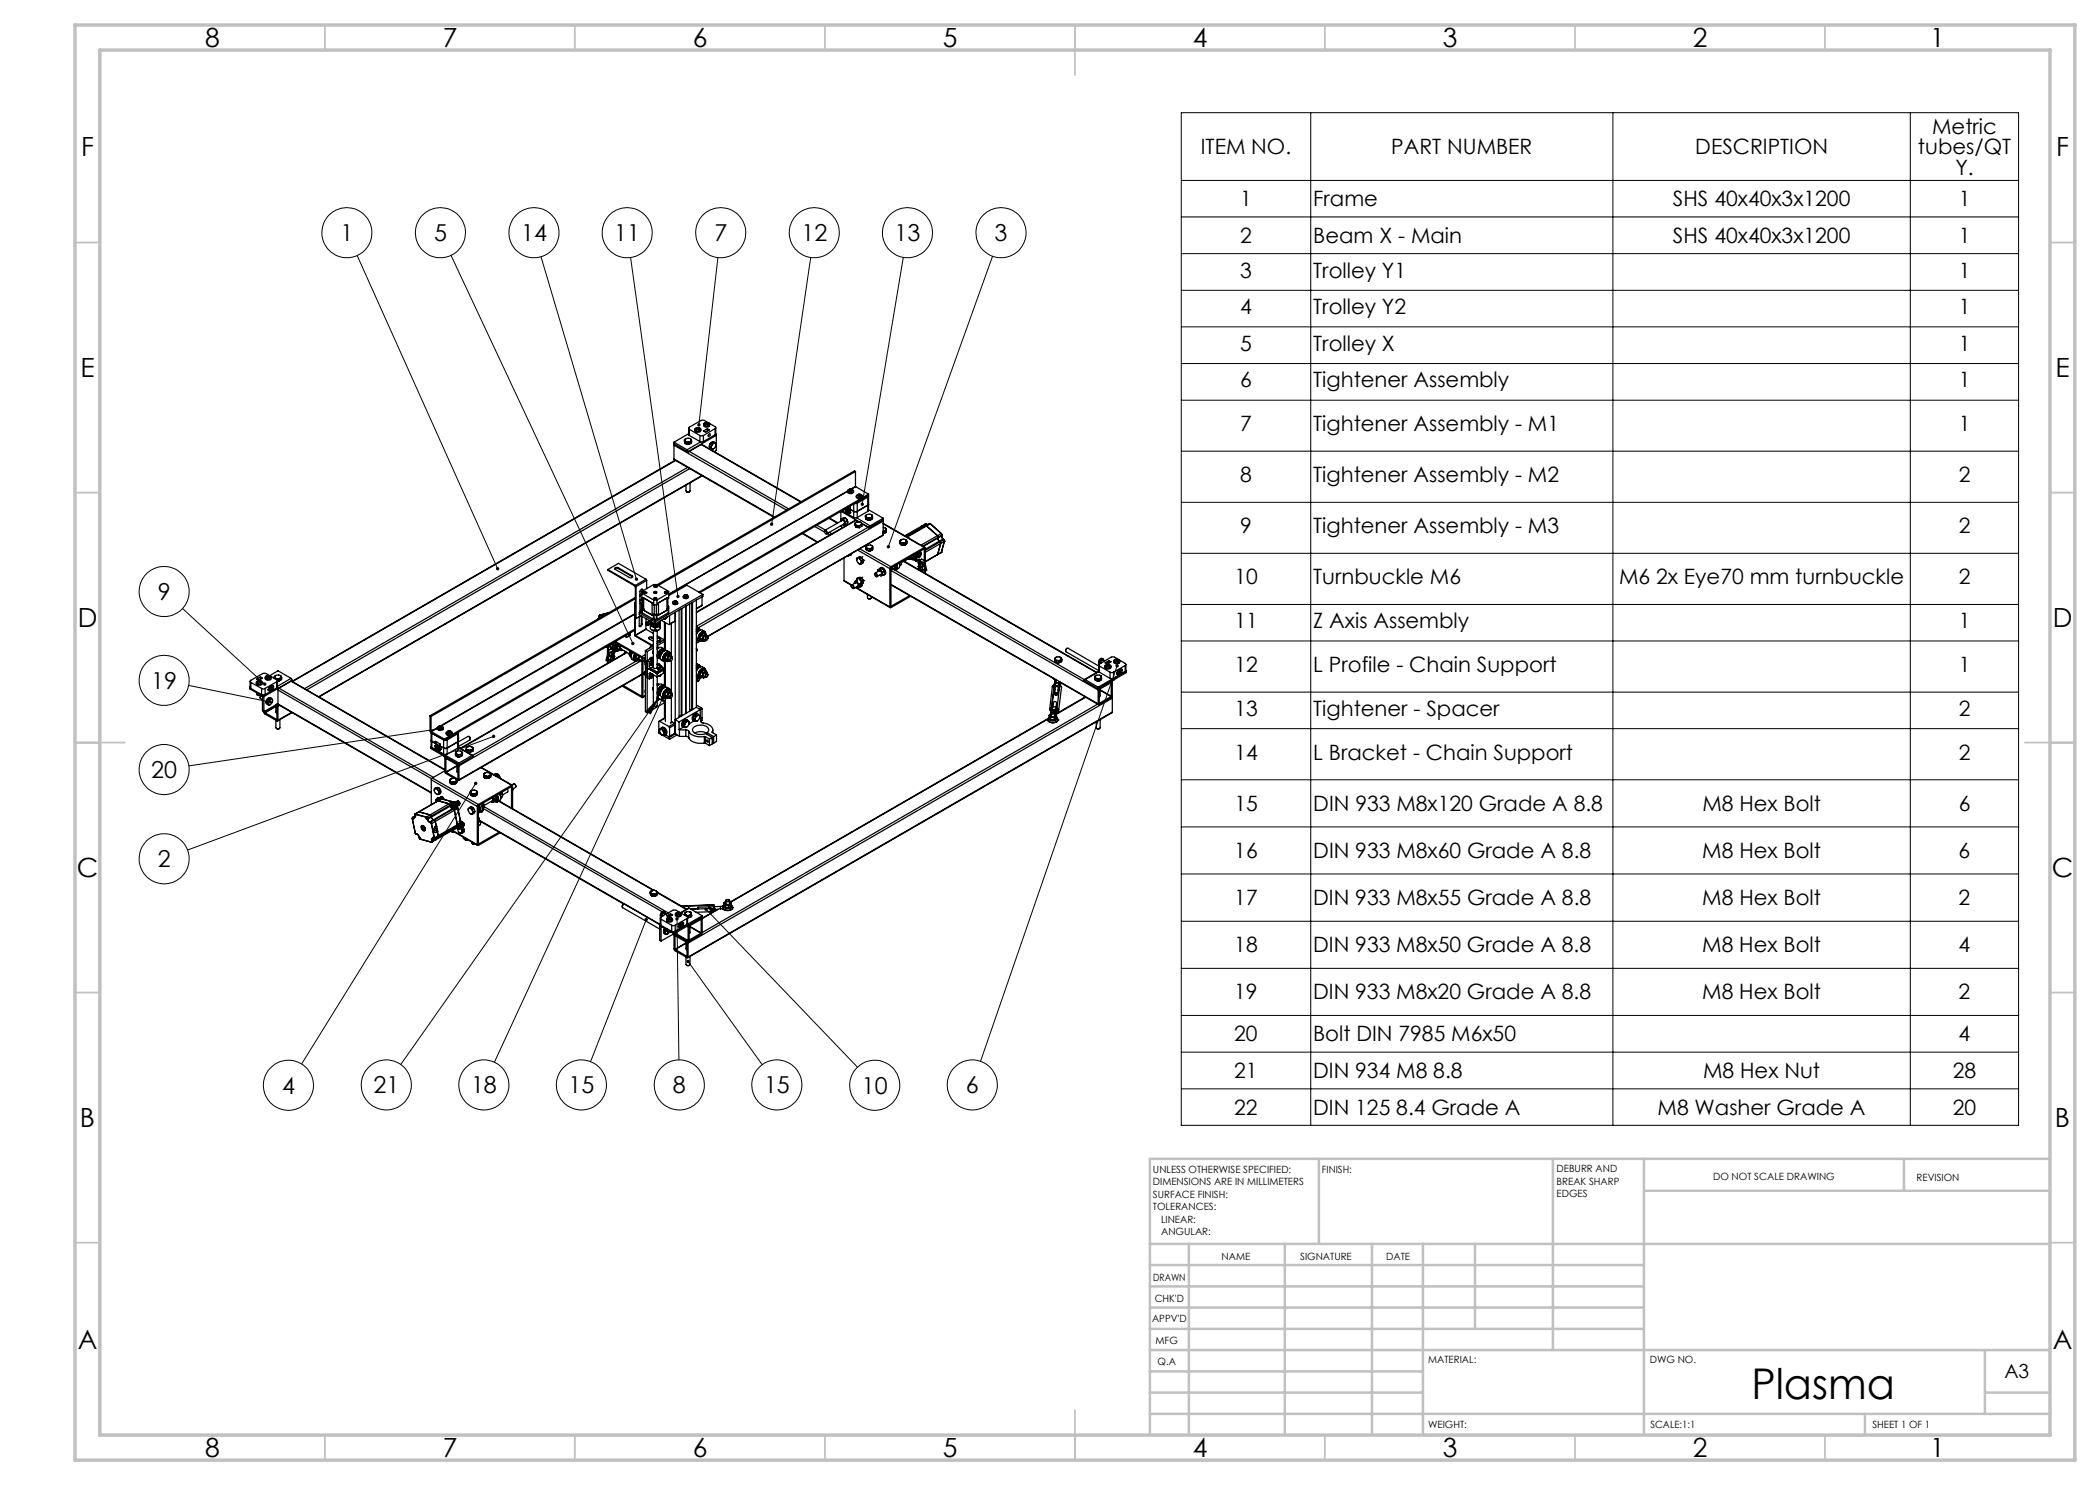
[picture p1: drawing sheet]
<svg xmlns="http://www.w3.org/2000/svg" width="420mm" height="297mm" viewBox="0 0 420 297" stroke-linecap="round" stroke-linejoin="round" font-family="sans-serif">
<defs><g id="words">
<text font-size="8.5" x="350.3" y="279.7">Plasma</text>
<g font-size="5.3">
<text x="41" y="9.5">8</text>
<text x="88.5" y="9.5">7</text>
<text x="138.5" y="9.5">6</text>
<text x="188.5" y="9.5">5</text>
<text x="238.5" y="9.5">4</text>
<text x="288.5" y="9.5">3</text>
<text x="338.5" y="9.5">2</text>
<text x="386" y="9.5">1</text>
<text x="16.2" y="31.2">F</text>
<text x="411.2" y="31.2">F</text>
<text x="16.1" y="75.5">E</text>
<text x="411.1" y="75.5">E</text>
<text x="15.5" y="125.5">D</text>
<text x="410.5" y="125.5">D</text>
<text x="15.4" y="175.5">C</text>
<text x="410.4" y="175.5">C</text>
<text x="16" y="225.5">B</text>
<text x="411" y="225.5">B</text>
<text x="15.5" y="269.8">A</text>
<text x="410.5" y="269.8">A</text>
<text x="41" y="291.5">8</text>
<text x="88.5" y="291.5">7</text>
<text x="138.5" y="291.5">6</text>
<text x="188.5" y="291.5">5</text>
<text x="238.5" y="291.5">4</text>
<text x="288.5" y="291.5">3</text>
<text x="338.5" y="291.5">2</text>
<text x="386" y="291.5">1</text>
</g>
<g font-size="4.7">
<text x="68.1" y="48.2">1</text>
<text x="86.8" y="48.2">5</text>
<text x="104.2" y="48.2">14</text>
<text x="122.9" y="48.2">11</text>
<text x="142.9" y="48.2">7</text>
<text x="160.3" y="48.2">12</text>
<text x="178.9" y="48.2">13</text>
<text x="198.9" y="48.2">3</text>
<text x="31.6" y="120">9</text>
<text x="30.3" y="137.7">19</text>
<text x="30.3" y="155.6">20</text>
<text x="31.5" y="173.4">2</text>
<text x="56.4" y="218.7">4</text>
<text x="74.7" y="218.7">21</text>
<text x="94.2" y="218.7">18</text>
<text x="113.7" y="218.7">15</text>
<text x="134.6" y="218.7">8</text>
<text x="152.8" y="218.7">15</text>
<text x="172.4" y="218.7">10</text>
<text x="193.2" y="218.7">6</text>
</g>
<g font-size="4.2">
<text x="386.4" y="26.7">Metric</text>
<text x="240.2" y="30.8">ITEM NO.</text>
<text x="278.2" y="30.8">PART NUMBER</text>
<text x="339.1" y="30.8">DESCRIPTION</text>
<text x="383.6" y="30.8">tubes/QT</text>
<text x="391.1" y="34.9">Y.</text>
<text x="248" y="41.2">1</text>
<text x="262.7" y="41.2">Frame</text>
<text x="334.6" y="41.2">SHS 40x40x3x1200</text>
<text x="391.7" y="41.2">1</text>
<text x="248" y="48.6">2</text>
<text x="262.7" y="48.6">Beam X - Main</text>
<text x="334.6" y="48.6">SHS 40x40x3x1200</text>
<text x="391.7" y="48.6">1</text>
<text x="248" y="55.5">3</text>
<text x="262.7" y="55.5">Trolley Y1</text>
<text x="391.7" y="55.5">1</text>
<text x="248" y="62.8">4</text>
<text x="262.7" y="62.8">Trolley Y2</text>
<text x="391.7" y="62.8">1</text>
<text x="248" y="70.2">5</text>
<text x="262.7" y="70.2">Trolley X</text>
<text x="391.7" y="70.2">1</text>
<text x="248" y="77.5">6</text>
<text x="262.7" y="77.5">Tightener Assembly</text>
<text x="391.7" y="77.5">1</text>
<text x="248" y="86.3">7</text>
<text x="262.7" y="86.3">Tightener Assembly - M1</text>
<text x="391.7" y="86.3">1</text>
<text x="248" y="96.5">8</text>
<text x="262.7" y="96.5">Tightener Assembly - M2</text>
<text x="391.7" y="96.5">2</text>
<text x="248" y="106.7">9</text>
<text x="262.7" y="106.7">Tightener Assembly - M3</text>
<text x="391.7" y="106.7">2</text>
<text x="246.9" y="116.9">10</text>
<text x="262.7" y="116.9">Turnbuckle M6</text>
<text x="323.8" y="116.9">M6 2x Eye70 mm turnbuckle</text>
<text x="391.7" y="116.9">2</text>
<text x="246.9" y="125.7">11</text>
<text x="262.7" y="125.7">Z Axis Assembly</text>
<text x="391.7" y="125.7">1</text>
<text x="246.9" y="134.4">12</text>
<text x="262.7" y="134.4">L Profile - Chain Support</text>
<text x="391.7" y="134.4">1</text>
<text x="246.9" y="143.2">13</text>
<text x="262.7" y="143.2">Tightener - Spacer</text>
<text x="391.7" y="143.2">2</text>
<text x="246.9" y="152">14</text>
<text x="262.7" y="152">L Bracket - Chain Support</text>
<text x="391.7" y="152">2</text>
<text x="246.9" y="162.2">15</text>
<text x="262.7" y="162.2">DIN 933 M8x120 Grade A 8.8</text>
<text x="340.5" y="162.2">M8 Hex Bolt</text>
<text x="391.7" y="162.2">6</text>
<text x="246.9" y="171.6">16</text>
<text x="262.7" y="171.6">DIN 933 M8x60 Grade A 8.8</text>
<text x="340.5" y="171.6">M8 Hex Bolt</text>
<text x="391.7" y="171.6">6</text>
<text x="246.9" y="181">17</text>
<text x="262.6" y="181">DIN 933 M8x55 Grade A 8.8</text>
<text x="340.5" y="181">M8 Hex Bolt</text>
<text x="391.7" y="181">2</text>
<text x="246.9" y="190.5">18</text>
<text x="262.6" y="190.5">DIN 933 M8x50 Grade A 8.8</text>
<text x="340.5" y="190.5">M8 Hex Bolt</text>
<text x="391.7" y="190.5">4</text>
<text x="246.9" y="199.9">19</text>
<text x="262.6" y="199.9">DIN 933 M8x20 Grade A 8.8</text>
<text x="340.5" y="199.9">M8 Hex Bolt</text>
<text x="391.7" y="199.9">2</text>
<text x="246.8" y="208.3">20</text>
<text x="262.6" y="208.3">Bolt DIN 7985 M6x50</text>
<text x="391.7" y="208.3">4</text>
<text x="246.8" y="215.6">21</text>
<text x="262.6" y="215.6">DIN 934 M8 8.8</text>
<text x="340.6" y="215.6">M8 Hex Nut</text>
<text x="390.5" y="215.6">28</text>
<text x="246.8" y="222.9">22</text>
<text x="262.6" y="222.9">DIN 125 8.4 Grade A</text>
<text x="331.5" y="222.9">M8 Washer Grade A</text>
<text x="390.5" y="222.9">20</text>
</g>
<text font-size="3.9" x="400.9" y="275.5">A3</text>
<g font-size="2">
<text x="230.6" y="234.6">UNLESS OTHERWISE SPECIFIED:</text>
<text x="230.6" y="237.1">DIMENSIONS ARE IN MILLIMETERS</text>
<text x="230.6" y="239.6">SURFACE FINISH:</text>
<text x="264.4" y="234.6">FINISH:</text>
<text x="311.3" y="234.5">DEBURR AND</text>
<text x="311.3" y="237">BREAK SHARP</text>
<text x="311.3" y="239.5">EDGES</text>
<text x="342.6" y="236">DO NOT SCALE DRAWING</text>
<text x="383.3" y="236.2">REVISION</text>
<text x="230.6" y="242.1">TOLERANCES:</text>
<text x="232.2" y="244.6">LINEAR:</text>
<text x="232.2" y="247.1">ANGULAR:</text>
<text x="244.3" y="252">NAME</text>
<text x="260" y="251.9">SIGNATURE</text>
<text x="277.2" y="251.9">DATE</text>
<text x="230.6" y="256.1">DRAWN</text>
<text x="230.9" y="260.3">CHK'D</text>
<text x="230.4" y="264.4">APPV'D</text>
<text x="231.1" y="268.8">MFG</text>
<text x="231.5" y="273">Q.A</text>
<text x="285.6" y="272.5">MATERIAL:</text>
<text x="330" y="272.5">DWG NO.</text>
<text x="285.6" y="285.5">WEIGHT:</text>
<text x="330.1" y="285.6">SCALE:1:1</text>
<text x="374.5" y="285.6">SHEET 1 OF 1</text>
</g>
</g></defs>
<g fill="none" stroke="#c0c0c0" stroke-width=".35">
<path d="M65 5v5M115 5v5M165 5v5M215 5v10M265 5v5M315 5v5M365 5v5M15 48.5h5M410 48.5h5M15 98.5h5M410 98.5h5M15 148.5h10"/>
<path d="M405 148.5h10M15 198.5h5M410 198.5h5M15 248.5h5M410 248.5h5M65 287v5M115 287v5M165 287v5M215 282v10M265 287v5M315 287v5M365 287v5"/>
</g>
<g fill="none" stroke="#c0c0c0" stroke-width=".5">
<path d="M263.8 231.8v17M310.6 231.8v38.2M328.8 231.8v55.2M328.8 238.2h81.2M380.8 231.8v6.4M410 231.8h-180v55.2M230 248.8h180M230 257.3h98.8M230 253h98.8M237.8 248.8v38.2M257 248.8v38.2M274.4 248.8v38.2"/>
<path d="M284.6 248.8v38.2M295 248.8v17M230 265.8h98.8M230 261.5h98.8M230 278.5h54.6M230 274.3h54.6M230 270h180M397 278.5h13M397 270v12.8M230 282.8h180M373 282.8v4.2"/>
</g>
<path d="M15 5h400v287h-400zM20 10h390v277h-390z" fill="none" stroke="#c0c0c0" stroke-width=".7"/>
<g fill="none" stroke="#000" stroke-width=".2">
<path d="M236.3 22.5h167.4v202.6h-167.4zM236.3 36.1h167.4M262.1 22.5v202.6M322.6 22.5v202.6M382.1 22.5v202.6M71.4 51.1l28.1 62.6M90.2 51.1l36.4 77.6M108.2 51.3l19.1 64.5M126.1 51.5l9.5 67.8M143.6 51.5l-3.8 33.5M162.1 51.5l-7.8 53.3M180.7 51.5l-8.3 49.4"/>
<path d="M198.5 51.3l-20.8 58.1M236.3 43.4h167.4M236.3 50.7h167.4M236.3 58.1h167.4M236.3 65.4h167.4M236.3 72.7h167.4M236.3 80h167.4M236.3 90.2h167.4M236.3 100.5h167.4M236.3 110.7h167.4M36.5 121.7l16.5 15.1M37.7 137.1l16.3 3.3"/>
<path d="M131.6 139.8l-1.5 3-.8-.6zM131.6 139.8l-51.4 73.1M132.4 139.8l-33.5 72.6M223.4 133.2l-27.3 79.1M236.3 120.9h167.4M236.3 128.2h167.4M236.3 138.4h167.4M88.1 145.7l-50.3 7.5M95.1 156.7l-34.8 56.1M98.7 147.3l-61.2 22.7M236.3 145.7h167.4M236.3 156h167.4"/>
<path d="M236.3 165.4h167.4M236.3 174.8h167.4M129.3 183.9l-11.2 28.4M135.4 183.8l.4 28.2M137.6 192.3l14.8 20.6M141.2 181.9l30.3 31.5M236.3 184.3h167.4M236.3 193.7h167.4M236.3 203.1h167.4M236.3 210.4h167.4M236.3 217.8h167.4"/>
<circle cx="69.4" cy="46.5" r="5"/>
<circle cx="88.1" cy="46.5" r="5"/>
<circle cx="106.8" cy="46.6" r="5"/>
<circle cx="125.4" cy="46.5" r="5"/>
<circle cx="144.1" cy="46.5" r="5"/>
<circle cx="162.9" cy="46.6" r="5"/>
<circle cx="181.5" cy="46.5" r="5"/>
<circle cx="200.2" cy="46.5" r="5"/>
<circle cx="32.8" cy="118.3" r="5"/>
<circle cx="32.8" cy="136.1" r="5"/>
<circle cx="32.8" cy="153.9" r="5"/>
<circle cx="32.8" cy="171.7" r="5"/>
<circle cx="57.7" cy="217.1" r="5"/>
<circle cx="77.3" cy="217" r="5"/>
<circle cx="96.8" cy="217" r="5"/>
<circle cx="116.3" cy="217" r="5"/>
<circle cx="135.9" cy="217" r="5"/>
<circle cx="155.4" cy="217" r="5"/>
<circle cx="175" cy="217.1" r="5"/>
<circle cx="194.5" cy="217" r="5"/>
</g>
<path d="M99.3 113.4v.1a.34 .34 0 0 0-.1 .4 .34 .34 0 0 0 .5 .1l-.2-.3 .2 .3a.34 .34 0 0 0 .1-.4 .34 .34 0 0 0-.5-.2zM154.2 104.5a.34 .34 0 0 0-.2 .4 .34 .34 0 0 0 .3 .3v-.4v.4a.34 .34 0 0 0 .4-.4 .34 .34 0 0 0-.5-.3zM172.3 100.5l-.1 .1a.32 .32 0 0 0-.1 .3 .32 .32 0 0 0 .3 .3v-.3v.3a.34 .34 0 0 0 .4-.4 .34 .34 0 0 0-.5-.3zM139.6 84.7a.34 .34 0 0 0-.2 .3 .34 .34 0 0 0 .3 .3l.1-.3-.1 .3a.34 .34 0 0 0 .4-.4 .34 .34 0 0 0-.5-.2zM52.7 136.6a.34 .34 0 0 0 0 .5 .34 .34 0 0 0 .5 0l-.2-.3 .2 .3 .1-.2a.33 .33 0 0 0-.2-.4 .33 .33 0 0 0-.4 .1zM135.3 119.1a.36 .36 0 0 0 0 .4 .36 .36 0 0 0 .3 .1v-.3v.3a.34 .34 0 0 0 .3-.5 .34 .34 0 0 0-.6 0zM126.4 128.4l-.1 .1a.33 .33 0 0 0 0 .4 .33 .33 0 0 0 .4 .1l-.1-.3 .1 .3 .1-.1a.35 .35 0 0 0 0-.4 .35 .35 0 0 0-.4-.1zM177.4 109.1l-.1 .3 .3 .3 .1-.3-.1 .3a.35 .35 0 0 0 .4-.4 .35 .35 0 0 0-.6-.2zM141 181.6a.34 .34 0 0 0 .2 .5 .34 .34 0 0 0 .4-.4 .34 .34 0 0 0-.6-.2l.2 .4zM223.3 132.9a.35 .35 0 0 0-.2 .5 .35 .35 0 0 0 .6 0 .35 .35 0 0 0-.2-.5l-.1 .3 .1-.3zM135.1 183.5a.33 .33 0 0 0 .1 .6 .33 .33 0 0 0 .5-.2 .33 .33 0 0 0-.3-.5v.4v-.4zM94.9 156.4a.34 .34 0 0 0 0 .5 .34 .34 0 0 0 .5 0 .34 .34 0 0 0-.1-.5l-.2 .3 .2-.3zM98.5 147a.35 .35 0 0 0-.1 .4 .35 .35 0 0 0 .4 .2 .35 .35 0 0 0 .2-.5l-.3 .2 .3-.2v-.1zM127.1 115.6a.35 .35 0 0 0-.1 .4 .35 .35 0 0 0 .4 .2l-.1-.4 .2 .3a.34 .34 0 0 0 .1-.5 .34 .34 0 0 0-.5 0zM131.6 139.8l-1.5 3-.8-.6zM132.2 139.6a.33 .33 0 0 0 .1 .5 .33 .33 0 0 0 .4-.1 .33 .33 0 0 0-.1-.5l-.2 .3 .2-.3zM137.4 192a.36 .36 0 0 0 0 .6 .36 .36 0 0 0 .6-.3 .36 .36 0 0 0-.5-.3l.1 .3zM129 183.7a.34 .34 0 0 0 .1 .5 .34 .34 0 0 0 .4-.2 .34 .34 0 0 0-.1-.4l-.1 .3 .1-.3zM53.7 140.2a.35 .35 0 0 0 .2 .5 .35 .35 0 0 0 .5-.2l-.4-.1 .4 .1v-.1a.35 .35 0 0 0-.3-.4 .35 .35 0 0 0-.4 .2zM87.8 145.5a.35 .35 0 0 0 .2 .5 .35 .35 0 0 0 .4-.3h-.3h.3a.35 .35 0 0 0-.2-.3 .35 .35 0 0 0-.4 .1z" fill="#000"/>
<g fill="none" stroke="#000" stroke-width=".25">
<path d="M134.8 91.8v.1l20 11.6M134.8 88.4v.4l2.8 1.6M134.8 89v2.8M134.8 88.4l2.6 1.6M134.8 89l22.5 13M134.8 91.8l20.1 11.6M134.8 88.8v.2M135 92l-76.6 44.3M135.1 92.1l-76.6 44.2M136.9 88l.1 .1M136.9 88v.4M136.9 88.5l.1 .1"/>
<path d="M136.9 88.4l.1 .2M137 88.1l.4 .3M137 88.1l.1 .3M137 88.6l.1 .1M137.1 88.7l.2 .1M137.1 88.4v.3M137.2 87.8l-.2 .3M137.2 87.8a.9 .9 0 0 1 1.1 .1M137.2 87.8l-.3 .2M137.3 88.8h.3M137.3 98.4h.6M137.4 90l.2 .3"/>
<path d="M137.4 88.4h-.3M137.4 88.4l.4 .1M137.5 93.5l-76.6 44.2M137.6 90.3v.1M137.7 85.7v1.2l.2 .2M137.7 86.7l-2.9 1.7M137.8 88.5v.3M137.8 88.8h-.2M137.8 90.3l19.9 11.5M137.9 85.9v1.2M137.9 85.9l2.1 1.2M137.9 87.1l2.1 1.2"/>
<path d="M137.9 88.8h-.1M137.9 88.8h-.3M137.9 93.7l-76.6 44.3M138 96.6v1.6a.46 .46 0 0 1-.8 0v-1.2M138.1 88.3l-.7 .1M138.1 88.3l-.3 .2M138.1 87.8l.2 .1M138.2 88.6l-.5 .2-.5-.1M138.2 88.6l-.3 .2M138.3 87.9l-.2 .4M138.3 87.9v.3M138.3 88.2l-.2 .1"/>
<path d="M138.3 88.2l-.1 .4M139 85.9a.6 .6 0 0 0 .6 .5 .6 .6 0 0 0 .6-.5M139 85.7a.65 .65 0 0 1 1.1 .3 .64 .64 0 0 1-.6 .2 .64 .64 0 0 1-.5-.5zM139.4 85.6l-.1 .3 .2-.1M139.4 85.6l.1 .1M139.4 85.6v.3M139.4 85.8l.1 .1M139.5 85.8h.1M139.5 85.7h.1M139.5 85.7v.1M139.6 85.7v.1M139.7 85.7l.1 .2-.2-.1"/>
<path d="M139.7 85.8l-.1 .1M139.7 85.7v.2M139.7 85.6l.1 .1h-.1M139.7 85.6l-.1 .1M139.7 85.6v.1M140 88.3l.2 .1 .5-.1M140 87.1h.7M140 87.1v1.2M140.2 88.4l-2.8 1.6M140.2 88.9l19.9 11.5M140.3 88.9l19.9 11.4M140.4 95.1l-76.7 44.2"/>
<path d="M140.4 95.1l-76.6 44.3M140.4 88.9v-.1l-2.8 1.6M140.7 87.1v1.2M140.7 86.2l.8-.4 .4 .2-.8 .4zM140.7 84.8a.6 .6 0 0 0 .6 .6 .6 .6 0 0 0 .6-.6M140.8 84.6a.68 .68 0 0 1 1.1 .3 .67 .67 0 0 1-1.2-.1zM141 86.4h.3M141.1 84.6l-.1 .1h.2M141.1 84.6h.2M141.1 84.6v.1M141.2 84.7l-.2 .2 .3-.1M141.2 84.8h.1"/>
<path d="M141.2 84.7v.2M141.3 84.8h.1M141.3 84.6h.1M141.3 84.6v.2M141.4 84.6v.2M141.5 84.7l.1 .2-.2-.1M141.5 84.7v.1M141.5 85.8v.4M141.5 84.6h.1l-.1 .1M141.5 84.6h-.1M141.5 84.6v.1M141.7 86.9l.2-.2a.28 .28 0 0 1 .1 .4 .28 .28 0 0 1-.4 .1z"/>
<path d="M141.9 89.3l.5 .5M141.9 89.1v.2M141.9 89.3l.2 .2M141.9 89.4l.1 .1M142 88.8l-.1 .3M142.1 89.5l.2 .2M142.2 88.6l-.2 .2M142.2 88.6l.2 .2M142.2 88.5v.1M142.2 88.5l-.2 .3M142.3 89.2l-.2 .3M142.3 89.2v.5"/>
<path d="M142.3 89.7h.4M142.3 89.7l.1 .1M142.4 88.8l-.1 .4M142.5 88.4l.2-.1 .2 .2M142.5 88.4l-.4 .3-.2 .5M142.5 88.4l-.3 .1M142.7 88.7l-.4 .5M142.7 88.7h.4M142.7 88.7l-.3 .1M142.7 89.7l-.3 .1M142.9 88.5l-.2 .2M142.9 88.5l.2 .2"/>
<path d="M143 85.7l.2-.1-.1-.2-2.3-1.3-.4-.1-2.5 1.4-.2 .2 .2 .3M143 85.7l-2.3 1.4M143 85.7v1.3M143 87l-2.3 1.3M143.1 88.7a.89 .89 0 0 1-.4 1M143.1 88.7l.1 .2M143.2 86.8l.1 .3M143.2 85.5v1.3l-.2 .2M143.3 87.1l-5.7 3.2M143.3 87.1v3l-.4 .2M169.5 98.1a.68 .68 0 0 1 1.2 .1 .65 .65 0 0 1-.7 .3 .65 .65 0 0 1-.5-.4zM169.5 98.2a.6 .6 0 0 0 .6 .5 .6 .6 0 0 0 .6-.5"/>
<path d="M169.5 98.3l-35.8 20.6M169.5 98.2l-35.8 20.6M169.9 98l-.1 .1h.2M169.9 98l.1 .1M170 97.9l-.1 .1M170 97.9v.2M170 98.1h.1M170 98.1v.1M170 98.1l.2 .1M170.1 97.9h-.1M170.1 97.9h.1M170.1 97.9l-.1 .2"/>
<path d="M170.2 98.2h.1M170.2 97.9l.2 .1M170.2 97.9v.3M170.4 98l-.2 .2-.2-.1M170.4 98v.1M171.1 97.3h.1M171.1 94.3l-39.4 22.8M171.1 94.3v3M171.1 94.3l-.2-.1-39.5 22.7M171.1 97.3l-1 .5M171.1 97.3l2.6 1.5M171.1 97.3l-.8 .6"/>
<path d="M171.3 99.2a.6 .6 0 0 0 .6 .6 .6 .6 0 0 0 .6-.6M171.3 99a.71 .71 0 0 1 1.2 .3 .65 .65 0 0 1-.7 .3 .65 .65 0 0 1-.5-.5zM171.7 99l-.2 .1 .3 .1M171.7 99v.2M171.8 98.9h.1M171.8 98.9l-.1 .1M171.8 99.2l.2 .1M171.8 98.9v.2M171.8 99.1h.1M171.8 99.1l.1 .1M171.8 98.9l.2 .1M171.9 99.2h.1"/>
<path d="M172 99h.2M172 99l-.1 .2M172.2 99l-.2 .3M172.2 99v.1M173.6 99.4l-2.1 1.2M173.6 99.4v2.9M173.7 99.1l-.1 .3M173.7 99.2v2.9l-.1 .2M173.7 98.8v.3l-33.7 19.4M173.7 98.8l-33.9 19.6M121.6 113.9v.1l5.5 3.3v9.7M121.6 113.9l5.5 3.2"/>
<path d="M121.6 113.9l2.1-1.2 5.5 3.1M123.6 113.5a.37 .37 0 0 0-.4-.1 .37 .37 0 0 0-.2 .4l2.9 1.7a.32 .32 0 0 0 .4 .1 .32 .32 0 0 0 .1-.4M123.6 113.7l-.3-.1-.4 .2M123.6 113.5l2.8 1.7M123.6 113.5v.2M123.6 113.7l2.8 1.6M126.4 115.3l.1 .1M126.4 115.2v.1M127.1 117.1l.1 .2M127.1 119.7l-40.9 23.6M127.1 119.5l-41.1 23.7M127.2 117.3v6.4"/>
<path d="M128.4 117.8v.1M128.4 118.3l2.3-1.4h.7l2.3 1.4v1.3l-.2 .1M128.4 119l-.4 .2M128.4 118.7l-.4 .3M128.4 118.6l2.3 1.4M128.4 119.6l.2 .1M128.4 117.9v4.7M128.4 119.9l-.4 .3M128.4 119.8l-.4 .2M128.4 117.9l.2 .1M128.6 118v-.1a.37 .37 0 0 0-.5 0 .37 .37 0 0 0-.1 .5v4M128.6 119.7v2.1"/>
<path d="M128.6 118v.2M128.6 119.5l.1 .1M128.6 119.7h.1M128.6 119.5l1.9 1.1 .2 .4M128.6 119.5v.2M128.7 118.4a.27 .27 0 0 1 .3-.2 .27 .27 0 0 1 .2 .4 .3 .3 0 0 1-.4 0 .3 .3 0 0 1-.1-.2zM128.7 118.5v.1M128.7 118.6h.1M128.7 118.5h.1M128.7 118.5l.3-.1 .2 .2M128.7 119.6l1.7 1v2.4M128.7 119.6v2.5"/>
<path d="M128.8 118.4h.2M128.8 118.4l.1 .1M128.9 118.4l-.2 .1M128.9 118.5v.1M128.9 118.5h.1M128.9 118.4v.1M129 118.4l.2 .2M129 118.4l-.1 .2M129 118.5h-.1M129 118.5h.1M129 118.4v.1M129.2 118.6h.1"/>
<path d="M129.2 115.8l.1 .3M129.2 115.8l-2.1 1.3M129.3 116.1l-2.1 1.2M129.3 116.1v1.6M130.8 117.2v-.1a.28 .28 0 0 1 .4-.1 .28 .28 0 0 1 .1 .3v.1a.3 .3 0 0 1-.3 0 .3 .3 0 0 1-.2-.2zM130.8 118.4a.28 .28 0 0 1 .4-.2 .28 .28 0 0 1 .1 .4 .29 .29 0 0 1-.4 .1 .29 .29 0 0 1-.1-.3zM130.8 117.3h.1M130.8 119.8h.1M130.8 118.6h.5M130.8 119.7v.1M130.8 117.3l.4-.1 .1 .2M130.8 119.8v-.1a.23 .23 0 0 1 .3-.1 .23 .23 0 0 1 .2 .2"/>
<path d="M130.8 119.6a.25 .25 0 0 1 .4-.1 .25 .25 0 0 1 .1 .3 .25 .25 0 0 1-.4 .1 .25 .25 0 0 1-.1-.3zM130.8 117.3v.1M130.9 118.6h.3M130.9 118.6h.3zM131 119.6l-.2 .1M131 117.2l.2 .1h-.1M131 117.2v.1zM131 119.7v.1M131 119.7h.1M131 117.2l-.2 .1M131.1 117.2h.1M131.1 117.2v.1"/>
<path d="M131.1 119.7v.1M131.1 119.6l-.1 .2M131.2 117.2h.1M131.1 119.7h.1M131.1 119.6v.1M131.1 119.6l.2 .2M131.1 117.2l-.1 .1h.1M131.2 117.2l.1 .1M131.2 119.7l-.1 .1M131.3 117.3h.1M132.9 118.4a.27 .27 0 0 1 .3-.2 .27 .27 0 0 1 .2 .4 .3 .3 0 0 1-.3 0 .3 .3 0 0 1-.2-.2zM132.9 118.5v.1"/>
<path d="M132.9 118.6h.1M132.9 118.6a.23 .23 0 0 1 .3-.2 .23 .23 0 0 1 .2 .2M133 118.5v.1M133.1 118.4l-.2 .1M133.1 118.4h.1M133.1 118.4v.2M133.1 118.4v.1M133.1 118.5h.1M133.2 118.4l-.1 .2M133.2 118.5h.1M133.2 118.4v.1M133.2 118.4l.2 .2"/>
<path d="M133.3 118.5h-.1M133.4 119.6l-1.7 1v2.4M133.4 119.6v2.5M133.4 118.6h.1M133.5 119.5l-.1 .1M133.5 119.7h.1M133.5 119.5l-1.9 1.1-.2 .4M133.5 119.5v.2M133.6 119.7l-.1 2.1M133.7 118.6l-2.3 1.4M136.7 119.3a.51 .51 0 0 0 .5 .4 .51 .51 0 0 0 .5-.4M136.7 119.2a.45 .45 0 0 0 .4 .4 .45 .45 0 0 0 .5-.4 .44 .44 0 0 1-.5 .4 .44 .44 0 0 1-.4-.4z"/>
<path d="M136.8 119h.3a.32 .32 0 0 1 .5 .2 .32 .32 0 0 1-.5 .3 .26 .26 0 0 1-.4-.1 .26 .26 0 0 1 .1-.4zM137 119.1v.1h.3v-.1M137 119h.1M137 119v.1M137 119.1l.1 .1M137.1 119h.2M137.1 119l.1 .2M137.3 119v.1M137.3 119.1l-.1 .1M137.3 119l-.1 .2M139.7 118.4h.1M139.8 118.4h-.1"/>
<path d="M139.8 118.4l.1 .1M140.4 119.4v1.7M140.6 118.9l-3.2-1.9-3.7 2.1M140.6 118.9l-9.6 5.5M140.6 118.9v.4l-9.6 5.5M160.5 106.7l2.9 1.7M160.5 106.7l3 1.7M162.9 105.3l2 1.1M163.4 105.1l1.7 .9M164.9 106.3v-.1a.37 .37 0 0 1 .5 0 .37 .37 0 0 1 .1 .5h-.4M164.9 106.2a.29 .29 0 0 1 .4 .2 .29 .29 0 0 1-.2 .3l-.2-.3zM165.5 106.7l.4 .3"/>
<path d="M165.8 103.6l1.7 1M165.9 103.6l1.7 1M165.9 106.5l.5 .3M168.2 105.2l.4 .3M168.2 102.3v1.9M168.2 102.3l3.7 2.1M168.2 103.8v.4l.2-.4M168.2 103.8h.2M168.3 104.1a.42 .42 0 0 1 .5 0 .42 .42 0 0 1 .1 .5l-.2 .2M168.4 103.8l.4 .3M168.4 102.1h.1M168.4 102.1l2.3 1.4"/>
<path d="M168.6 104.9l.2 .1M168.6 104.1l-3.6 2M168.7 103.8l.1 .3M168.7 103.8h-.3M168.8 116.1l1.6 .9 .8-.5 .1 .1M168.8 116.1l1.5 .9M168.8 111.6v4.5M168.8 104.1l.4 .2M168.8 104.1l.3 .6M168.9 104.6l-3.5 2.1M169 103.6l.3 .2M169 103.6l-.8 .2"/>
<path d="M169 103.6l-.3 .2M169.1 101.8v.2M169.1 102l.1 .2M169.1 104.7l-.3 .3M169.1 104.7l.1 .2M169.2 102h.1M169.2 104.3l-.1 .4M169.2 104.9l-.4 .1M169.2 102l.1 .2M169.2 102h-.1M169.2 101.7l.8 .5M169.2 102.2l.1 .2"/>
<path d="M169.2 101.7h.1M169.2 101.7l-.1 .1M169.3 102.2v.1M169.3 101.9h.1M169.3 102.2h.1M169.3 101.9l-.1 .1M169.3 101.7l-.2 .1M169.3 102.2h-.1M169.3 101.7h.1M169.3 101.7l-.1 .3M169.3 103.8l.2 .4M169.3 103.8l.2 .6"/>
<path d="M169.3 101.7v.2M169.3 102.2l.6 .4M169.3 102.4l.6 .3M169.3 101.9l.6 .3M169.4 102.3l-.1 .1M169.5 104.2v.2M169.5 101.5l1.2 .8M169.5 104.2l-.3 .1M169.5 104.4v.4l-.3 .1M169.7 111.2h-.2M169.7 111.1v.1M169.8 101.3l.3 .2v.4l.6 .4"/>
<path d="M169.9 102.6h.1M169.9 102.2h.1M169.9 102.5h.1M169.9 102.5l.1 .1M169.9 102.5v.1M169.9 102.2l.1 .2M169.9 102.1v.1M170 102.2l.1 .3-.2 .2M170 102.4h.1M170 102.4l.1 .1M170 102.6h.1M170 102.2h-.1"/>
<path d="M170 102.4l-.1 .1M170.1 102.4h-.1M170.1 102.5l-.1 .1M170.1 110.9l-.4 .3M170.1 102.5l-.2 .2M170.2 110.8l-.1 .2-.2 .1M170.3 117.3a.25 .25 0 0 1 .2-.3 .25 .25 0 0 1 .2 .3 .23 .23 0 0 1 .2 .3 .23 .23 0 0 1-.4 0M170.3 110.7l-.2 .4M170.3 117.1a.31 .31 0 0 1 .4 .2 .31 .31 0 0 1-.2 .4l-.2-.2zM170.7 103.5h.8M170.7 100.8v2.7M170.9 116.6v.1"/>
<path d="M171 116.3h.1M171 116.3l-.1 .3M171 104.7l.2 .7M171 104.7l.1 .1M171 104.1v-.1l.7 .4M171 116.6a.41 .41 0 0 1 .5 0 .41 .41 0 0 1 .2 .5M171.1 104.8l.4 .3M171.1 104.8l.1 .3M171.1 116.3l-.2 .3M171.1 116.3l.4 .2M171.1 117.5l6.9 4M171.1 104l-31.8 18.4"/>
<path d="M171.2 105.4l.7 .1M171.2 105.1v.3M171.2 105.1h.3M171.2 117.5l6.8 3.9M171.2 104.1l-31.9 18.4M171.2 104.5l-.1 .3M171.2 104.5l-.2 .2M171.3 117.4l.3 .1M171.3 116.1l-.3 .2M171.3 116.1h.1M171.3 103.5l2.7 1.7M171.3 116l-.1 .1"/>
<path d="M171.3 116a.96 .96 0 0 0 .7 .9M171.3 112a.97 .97 0 0 0 .7 .8M171.4 105.5h.3M171.4 116.2l-.3 .1M171.4 115.7h.2M171.4 115.7l-.1 .3M171.4 111.6h.2M171.4 111.6l-.1 .4M171.5 100.6l-.6 .1M171.5 100.6v2.9M171.5 105.1l.4 .1M171.6 110l6.4 3.7"/>
<path d="M171.6 115.7l-.3 .3M171.6 115.7l.4 .3M171.6 111.6l-.3 .4M171.6 111.6l.4 .3M171.6 116.7l.2 .5M171.7 117.1l-.3 .2M171.7 117.1l-1 .6M171.8 117.2l-.2 .3M171.8 117.2l.1 .2M171.8 112.7l.2 .1M171.8 116.8l.1 .1M171.8 116.8v.4"/>
<path d="M171.9 104.4l-.7 .1M171.9 104.4l.4 .3M171.9 117.4l-.3 .1M171.9 115.6l.1 .4M171.9 115.6l-.3 .1M171.9 115.5h.1M171.9 116.9h.1M171.9 111.6l.1 .3M171.9 111.6h-.3M171.9 105.2v.3M172 109.8l6.2 3.5M172 111.4h-.1"/>
<path d="M172 116l.3 .2M172 116l.3 .6M172 111.9l.3 .2M172 111.9l.3 .6M172.1 115.5l-.7 .2M172.1 115.5l.2 .1M172.1 111.4l-.7 .2M172.1 111.4l.2 .1M172.1 115.5l-.2 .1M172.1 111.4l-.2 .2M172.2 105l-.7 .1M172.2 105l-.3 .2"/>
<path d="M172.3 116.9h.1M172.3 116.9l-.1 .4-.3 .1M172.3 116.6l-.3 .3M172.3 116.6v.2M172.3 112.5l-.3 .3M172.3 112.5v.2M172.3 115.6l.2 .3M172.3 111.5l.2 .3M172.3 104.7l-.1 .3M172.3 116.8v.4l-.3 .2M172.3 116.2v.4M172.3 116.8l-.3 .1"/>
<path d="M172.3 112.1v.4M172.3 112.7l-.3 .1M172.3 104.7l.1 .2M172.3 104.7l1.5 .8M172.4 104.7l1.4 .9M172.4 104.9v.3l-.5 .3M172.4 104.9l-.2 .1M172.4 116.8v.4l-.2 .1M172.5 115.9l.1 .2M172.5 115.9l.1 .3M172.5 111.8l.1 .2M172.5 111.8l.1 .3"/>
<path d="M172.5 115.4l-.2 .2 .2 .4 .1 .5M172.5 111.3l-.2 .2 .2 .4 .1 .5M172.6 116.1v.1M172.6 112v.1M172.6 116.1l-.3 .1M172.6 112l-.3 .1M172.6 116.5l-.3 .3M172.6 112.1v.4l-.3 .2M172.6 116.2v.3M172.9 116.1l-.3 .2M172.9 112l-.3 .2M173.1 103.2l.1 .1"/>
<path d="M173.1 103.2l.1 .6M173.2 103.3l.4 .3M173.2 103.3l.1 .3M173.2 103.7v.1M173.2 109.3v.1M173.2 109.3v.6M173.2 109.8h.1M173.2 103.8l.1 .1M173.2 109.4l.4 .3M173.2 109.4l.1 .3M173.2 109.9l.1 .1M173.2 109.8v.1"/>
<path d="M173.3 103.6h.3M173.3 103.9l.2 .1M173.3 118.8h.1M173.3 109.7h.3M173.3 110l.2 .1M173.3 103.6v.3M173.3 109.7v.3M173.4 102.9l-.2 .4M173.4 102.9a.84 .84 0 0 1 1 .2M173.4 102.9l-.3 .3M173.4 118.8l.2 .2M173.4 118.8h.1"/>
<path d="M173.4 110.1h.1M173.4 110v.1M173.4 109.1h.1M173.4 109.1l-.2 .2M173.5 104h.3M173.5 110.1l.3 .1M173.5 118.9v.6a.4 .4 0 0 0 .5 .3 .4 .4 0 0 0 .3-.5M173.6 102.3l-2.1 1.2M173.6 119.7h.6M173.6 105.5l-34.3 19.8M173.6 103.6l.4 .1M173.6 109.7l.4 .2"/>
<path d="M173.7 100.8l-.1 .2-2.2 1.3h-.7M173.7 101.9l2.9 1.7M173.8 105.5v.1M174 110.1h.1M174 109.9v.2M174 110.1l-.2 .1M174 104h.1M174 103.7v.3M174 104h-.2M174 105.2l-.2 .3M174.1 104h-.3M174.1 110.1l-.3 .1"/>
<path d="M174.3 103.5l-.7 .1M174.3 103.5l-.3 .2M174.3 103.9h-.9M174.3 102.9l.1 .2M174.3 109.7h-.7M174.3 109.7l-.3 .2M174.3 103.9l-.2 .1M174.3 109.1l.2 .2M174.4 103.8l-.1 .1M174.4 110l-.3 .2-.7-.1M174.4 110l-.3 .1M174.4 103.1l-.1 .4"/>
<path d="M174.4 103.1l.1 .3M174.5 103.4l-.2 .1M174.5 103.4l-.1 .4M174.5 109.3a.74 .74 0 0 0-1.3 .1M174.5 109.3l-.2 .4M174.5 109.3l.1 .3M174.6 109.6l-.3 .1M174.6 109.6l-.2 .4M174.9 114.9v-.2a.39 .39 0 0 1 .5 .2 .39 .39 0 0 1 0 .5l-.2-.1M175 114.8a.31 .31 0 0 1 .3 .1 .31 .31 0 0 1-.1 .4l-.3-.3zM175.5 114.3h.1M175.6 113.9h.2"/>
<path d="M175.6 113.9l-.1 .4M175.7 114.3a.41 .41 0 0 1 .5 0 .41 .41 0 0 1 .1 .4M175.8 113.9l-.3 .4M175.8 113.9l.4 .3M175.9 113.7a.63 .63 0 0 1 .7 0 .63 .63 0 0 1 .4 .6 .44 .44 0 0 1-.4 .7M175.9 115l.3 .1M175.9 113.7l-.3 .2M176 115.1h.2M176 114.2l-1 .4M176.1 113.6a.85 .85 0 0 1 .8 .3 .85 .85 0 0 1 .1 1l-.2 .1M176.1 113.9l.1 .3M176.1 113.9h-.3"/>
<path d="M176.2 114.2l.3 .2M176.2 114.2l.3 .6M176.3 114.7l-.2 .3M176.3 114.7l-.1 .2-.8 .4M176.4 113.7l.3 .2M176.4 113.7h-.5M176.4 113.7l-.3 .2M176.5 114.8l-.3 .3M176.5 114.8v.3M176.5 114.4v.4M176.5 115.1h-.3M176.6 104v.2"/>
<path d="M176.6 107l-35.2 20.4v-.3M176.6 107l-35.2 20.3v-.2M176.6 105.5h.4l.2 .3M176.6 106.6h.2zM176.6 104.7l8.4 4.8M176.6 103.6l-2.6 1.6M176.6 103.6v.4l-2.8 1.6M176.6 104.2v2.8M176.6 104.8l8.3 4.7M176.6 104.2l-36.9 21.4M176.7 113.9l.1 .4M176.7 113.9l.2 .6"/>
<path d="M176.8 114.3l.1 .2M176.8 114.3l-.3 .1M176.9 114.5l-.1 .4-.3 .2M177 106.1l-.4 .1M177 106.1l-.4 .3M177 105.6l.2 .2M177.1 106.5l-.3 .1M177.2 105.8l-.2 .3M177.2 105.8l.1 .3M177.3 106.1h-.3M177.3 106.1v.3l-.2 .1M178 113.7v7.7"/>
<path d="M178.2 113.9h.1zM178.2 113.3l-.2 .4M178.2 117l33 19M178.2 114.1l41.4 23.9M178.2 116.9l33.3 19.2M178.4 113.5l-.2 .3zM178.5 113.4v.2M178.5 113.6l-.2 .3M178.5 113.6l.1 .3M178.6 113.9h-.3M178.7 113.8a.51 .51 0 0 0 .7-.2 .51 .51 0 0 0-.1-.6 .51 .51 0 0 1 .1 .6 .51 .51 0 0 1-.6 .2M178.9 113.4h.1"/>
<path d="M178.9 113.2v.2M179 113.4l-.1 .3-.3 .2M179 113.1v.3M179 113.6h.1M179 113.6l-.1 .1M179.1 113.3h.1M179.1 113.3v-.2v.3M179.1 113.3l-.1 .1M179.1 113.3l-.2 .3M179.2 113.8h.1M179.2 113.3h.1M179.2 113.3l-.2 .3"/>
<path d="M179.4 112.9a.58 .58 0 0 1 0 .8 .58 .58 0 0 1-.8 .1l38.3 22.1 2.8-1.6M179.4 112.9a.76 .76 0 0 1-.2 1l.5-.2a.81 .81 0 0 0 .1-1.1l.2 .5M179.4 113.4l-.2 .4M179.9 108.3l.2 .1M179.9 108.3l.1 .4M180 108.7l.2 .2M180 108.7l.1 .2M180.1 108.4l.5 .2M180.1 108.4l.1 .3M180.1 108v.4M180.1 108a.91 .91 0 0 1 1.2 .1M180.1 108l-.2 .3"/>
<path d="M180.2 108.9l.2 .1M180.2 108.9h.1M180.2 107.9h.1M180.2 108h-.1M180.2 112.4l.1 .2M180.2 108.7v.2M180.3 112.6l-.1 .4-.2 .1M180.3 112.4v.2M180.4 109h.4M180.6 108.6l-.4 .1M180.6 108.6l.4 .1M180.7 112.3l38.6 22.2"/>
<path d="M180.8 112.2l38.6 22.3M181 108.7v.3M181 109h-.2M181.1 108.9l-.1 .1M181.1 108.9l-.3 .1M181.1 107.9l.2 .2M181.2 108.4l-.6 .2M181.2 108.4l-.2 .3M181.2 108.9l-.2 .1h-.6M181.2 112l-.1 .4M181.2 108.9h-.1M181.3 108.1v.2l-.1 .1"/>
<path d="M181.3 108.1l.1 .2M181.3 108.8l-.1 .1M181.3 107.3h.1M181.3 107.3l.2 .1M181.4 108.3l-.2 .1M181.4 108.3v.3l-.2 .3M181.5 107.4l.3 .3M181.5 107.4l-.1 .1M181.7 111.7l.3 .1M181.8 111.8h.2M181.8 111.6h.2l.1-.2-.1 .1-1.7 1M181.9 119.1l-3.7 2.1"/>
<path d="M182.1 119.2l-3.9 2.3-.2-.1M182.2 111.3v.2M182.2 111.5l-.2 .3M182.2 111.5l.1 .3M182.3 111.8h-.3M182.6 111l.1 .2zM182.7 111.2l-.1 .3-.3 .3M182.7 111a.44 .44 0 0 1 .1 .4 .44 .44 0 0 1-.4 .3 .49 .49 0 0 0 .6-.2 .49 .49 0 0 0-.1-.6 .5 .5 0 0 1 .1 .6 .5 .5 0 0 1-.6 .2M182.8 111.7h.1M182.8 110.9l.1 .4-.3 .4M183 111.4l-.2 .3M183.1 110.8a.66 .66 0 0 1 0 .9 .66 .66 0 0 1-.7 .2l-.2-.1"/>
<path d="M183.1 110.8a.96 .96 0 0 1-.1 1.2 .93 .93 0 0 0 .2-1.3l.1 .6M183.2 111.8l.2 .3M183.2 111.7h.1a.29 .29 0 0 1 .2 .3 .29 .29 0 0 1-.3 .3l-.2-.4M183.3 111.5v.1M183.4 111.9v.2M183.4 112v.1M183.5 110.6a.74 .74 0 0 1-.2 .9M183.5 110.6l.1 .5M183.5 110.5l.1 .6M183.6 111.1l-.2 .4M183.7 113.3l.3 .4M183.7 112.6l.1 .3h.2"/>
<path d="M183.7 113.2v.1M183.7 112.4h.1M183.7 112.4v.2M183.7 111.9l.2 .1M183.7 111.9l.3 .1M183.8 112.6h.1M183.8 113.2l-.1 .1M183.8 113.2l.1 .1M183.8 113.3h.1v.3l-.1-.1zM183.8 113.2h-.1M183.8 112.4l-.1 .2M183.8 112.4l.2 .1"/>
<path d="M183.8 112.5l.1 .1v.3l-.1-.2zM183.8 112.4h.1M183.8 112.6l.1 .2zM183.8 112.6v-.1l.1 .1v.2M183.8 113.4v-.1l.2 .1-.1 .1M183.8 113.3h.1M183.8 112.5h.1M183.8 112.5v.1M183.9 113.7h.1M183.9 113.1v.2M183.9 110.3a.8 .8 0 0 1-.1 1l-.4 .2M183.9 112.1v.3"/>
<path d="M183.9 112.8h.1M183.9 113.6l.6 .4M183.9 113.1l-.1 .1M183.9 112.1l.4-.3 .7 .4-.4 .3M183.9 112.1l.7 .4M183.9 112.4l.1 .1M183.9 113.3l.1 .2M183.9 113.3h.2M183.9 113.6h.1M184 113.1l.1 .1M184 113.5v.1M184 113.1l-.3 .1"/>
<path d="M184 112.5l.1 .1M184 112.5v.3M184 112.7v.1M184 112.9h.1M184 112.9l-.1 .2M184 110.3l.1 .6M184 113.1h-.1M184 112.4l.1 .1M184 112.4h-.3M184 112.4h-.1M184 113.5v.2M184 112.8v.1"/>
<path d="M184 112.8l.1 .1M184 113.5l.1 .1M184.1 113.3l-.1 .2M184.1 112.6l-.1 .2M184.1 110.9a.51 .51 0 0 1-.6 .6M184.1 113.2l.1 .1M184.1 113.6l-.1 .1M184.1 113.2l.1 .2M184.1 112.5l.1 .1M184.1 112.5l.1 .2M184.2 113.3v.1M184.2 112.6v.1"/>
<path d="M184.2 110.8l-.2-.6a.84 .84 0 0 1-.2 1.2l.3-.5M184.2 113.3h-.1M184.2 112.6h-.1M184.2 113.4l-.1 .2M184.2 112.7l-.1 .2M184.3 105.2l.2 .1M184.3 105.2l-3.4 2M184.5 105.3l.1 .1M184.5 105.3l-3.4 1.9M184.6 113.2l-.1 .8M184.6 112.5v.7M184.6 105.4h.1"/>
<path d="M184.6 105.4l-3.3 1.9M184.7 112.7h.1M184.7 112.9v.2M184.7 112.9v.1M184.7 113v.1M184.7 112.7l.4 1.5M184.8 109.8l-6.6 3.8v7.6M184.8 109.8h.1M184.8 113.1h-.1M184.8 113.1l-.2 .1M184.9 109.5l.2 .1v3.1M184.9 109.8v2.3"/>
<path d="M184.9 113.9v.6M184.9 109.5l-6.7 3.8M185 113.7v.1l-.5 .2M185 112.6l.3 1.4-.2 .2M185 112.6l-.3 .1M185.1 104.8h.1M185.1 104.8l-.8 .4M185.1 114.1v.6M185.1 105.1l.2 .1M185.1 105.1l-3.8 2.2M185.2 104.8h.1M185.2 104.8l.2 .1"/>
<path d="M185.2 104.8l-.7 .5M185.3 105.2l-3.8 2.2M185.3 105.2l2.2 1.9M185.4 104.9h.1M185.4 104.9v.1M185.4 104.9l-.8 .5M185.9 104.7h.2M185.9 104.7l.2 .1M185.9 104.7l-.8 .4M186.1 104.8l-.8 .4M186.1 104.8l2.1 1.9M186.1 104.7v.1"/>
<path d="M186.1 104.7l2.2 2M187.5 107.1l.1 .4M187.5 110.9l-2.4 1.5M187.5 107.1l-3.3 1.9M187.5 110.9h.1M187.5 110.9l-2.4 1.4M187.6 107.5v.3l.3 .4M187.6 107.5l-3.1 1.8M187.9 108.2l.1 .2M187.9 108.2l-2.8 1.7M188 108.4l.1 .3M188 108.4l-2.9 1.7"/>
<path d="M188.1 108.7l-.6 2.2M188.1 108.7l-3 1.8M188.2 106.7l.2 .3M188.2 110.5l-.7 .4M188.2 106.7l-.7 .4M188.2 106.7h.1M188.3 106.7l.1 .3M188.3 110.5h-.1M188.3 110.5h.1M188.3 110.5l-.8 .4M188.3 107.1l.3 .7M188.3 107.2l.3 .6"/>
<path d="M188.3 107.1v.1M188.3 107.2l-3.7 2.1M188.4 107h.1M188.4 107l-.1 .1M188.4 107l-.8 .5M188.4 107l-.1 .2M188.6 107.8l-.7 .4M188.6 107.8l.2 .1M188.7 107.9l.2 .4M188.7 107.9h.1M188.7 107.9l-.7 .5M188.8 107.9l.1 .4"/>
<path d="M188.9 108.3h.1M188.9 108.3l-.6 2.2M188.9 108.3l-.8 .4M49.9 137.4l.1 .1M50 137.5l.2 .2M50 136.3v1.2M50 137.4h-.1M50.2 136.5l2.1 1.2M50.2 137.7l2.1 1.2M50.2 136.5v1.2M51.3 136.5a.6 .6 0 0 0 .6 .6 .6 .6 0 0 0 .6-.6M51.3 138.6l.2 .4"/>
<path d="M51.3 135.8l.8-.4 .4 .2-.7 .5zM51.4 138.6l.1 .1M51.4 136.3a.6 .6 0 0 1 .6-.2 .6 .6 0 0 1 .4 .5 .64 .64 0 0 1-.6 .2 .64 .64 0 0 1-.5-.4zM51.5 139l.3 .1M51.5 138.7v.3M51.6 136h.3M51.7 136.2l.1 .1M51.7 136.2l-.1 .1 .1 .1M51.7 136.2v.1M51.7 136.4l-.1 .1h.2M51.7 136.4v.1M51.8 136.5h.1"/>
<path d="M51.8 136.3v.2M51.8 136.3h.1M51.9 136.3v.2M52 136.4v.1M52 136.3v.2M52 139.1h-.2M52 139.1h.1M52 136.4l.2 .1h-.3M52 136.3v.1M52 139.6l.2-.5-.2 .5 .5 .3M52 139v.1M52.1 136.2l.1 .1h-.2"/>
<path d="M52.1 136.2l-.2 .1M52.1 135.4v.5M52.1 136.2v.1M52.2 139.1h-.4M52.3 137.7l.3 .1 .4-.1M52.3 138.9l.4 .1 .3-.1M52.3 137.7v1.2M52.6 139l.2 .3M52.8 139.3v3.3l2.6 1.6 .2-.2M53 137.7v1.2M53.1 135.5a.6 .6 0 0 0 .6 .6 .6 .6 0 0 0 .6-.6M53.1 135.3a.67 .67 0 0 1 1.1 .2 .63 .63 0 0 1-.6 .3 .63 .63 0 0 1-.5-.4z"/>
<path d="M53.4 140l-.2 .3M53.4 135.2l.2 .1M53.4 135.2l-.1 .1h.2M53.4 135.2v.1M53.5 135.3l-.1 .2 .2-.1M53.5 139.8l-.1 .2M53.5 139.8l.2 .2M53.5 135.4l.1 .1M53.5 135.3v.2M53.6 139.7l-.1 .1M53.6 139.7l-.2 .3M53.6 135.3h.1"/>
<path d="M53.6 135.4h.1M53.6 135.3v.1M53.7 137.9h.1M53.7 138h.1M53.7 137.9l.1 .1M53.7 138l.2 .1M53.7 137.8l.1 .1M53.7 135.3v.1M53.7 140v.4M53.8 138h.1M53.8 135.4l-.1 .1M53.8 137.9h.1"/>
<path d="M53.8 137.9h-.1M53.8 135.3v.2M53.8 137.9l.1 .1M53.8 135.4l.1 .1-.2-.1M53.8 139.6l-.4 .3-.2 .5M53.8 137.6l.1 .1M53.8 135.4v.1M53.8 135.2l.1 .1-.1 .1M53.8 135.2l-.1 .1M53.8 137.5l.1 .1M53.8 135.2v.1M53.9 138h.1"/>
<path d="M53.9 138h-.1M53.9 137.7l-.1 .2M53.9 137.6v.1M53.9 135.1l1.7-.9 2.6 1.5M54 135.2l-.8-.5h-.5l-2.5 1.4-.2 .1 .2 .3M54 139.9l-.3 .5M54 139.9h.4M54 139.9l-.3 .1M54.1 135.2l1.4 .8-.1 .3M54.3 139.7l-.3 .2M54.3 139.7l-.3-.2-.4 .2M54.3 139.7l.1 .2"/>
<path d="M54.4 137.8h.1M54.4 137.2l.1 .1M54.4 139.9a.89 .89 0 0 1-.4 1M54.4 139.9l.1 .2M54.4 137.2h.1M54.4 137.7l-.5 .3M54.5 137.7h-.1M54.5 137.2h.1M54.5 137.2l-.7 .4-.1 .4 .2 .1M54.5 137.3h.1M54.5 137.7h.1M54.5 137.2v.1"/>
<path d="M54.5 137.2l.1 .1M54.5 137.8l-.6 .3M54.5 137.3l-.6 .3M54.5 137.3l.1 .1M54.5 137.7l-.6 .3M54.5 137.2l.2 .1M54.5 137.6l.1 .1M54.5 137.1l.2 .2M54.6 137.3v.1M54.6 137.7l-.1 .1M54.6 137.4h.1M54.6 137.4l-.1 .3"/>
<path d="M54.7 137.3v.1M54.7 137.4l-.1 .3M54.9 135.4l.1 .1M54.9 135.4v.3M55 135.5l.5 .2M55 135.5l.1 .3M55.1 135.8h.1M55.1 135.1a.9 .9 0 0 1 1.1 .2M55.1 135.1l-.1 .4M55.1 135.1l-.2 .3M55.4 136.3l-2.4 1.4M55.4 136.3v1.3"/>
<path d="M55.4 137.6l-2.4 1.3M55.5 135.7l-.4 .1M55.5 135.7l.3 .2M55.5 136.1v1.3l-.1 .2M55.5 136.2h.1M55.6 138l30.7 17.7M55.8 135.9v.2M55.8 136.1l-.2 .1M55.8 137.7l30.9 17.8M56 136.1h-.2M56 136.1l-.4 .1M56.1 135.6l-.6 .1"/>
<path d="M56.1 135.6l-.3 .3M56.1 135.1l.1 .2M56.2 136l-.7 .2M56.2 135.3v.2l-.1 .1M56.2 135.3l.1 .2M56.3 135.5l-.2 .1M56.3 135.5v.3l-.3 .3M58.2 135.7l.2 .4M58.2 135.7l-2.7 1.6M58.2 136.2l30.8 17.8M58.3 136.2l30.7 17.7M58.4 136.1l-5.6 3.2"/>
<path d="M58.4 136.1l-2.8 1.7v2.9l-2.8 1.6-.3-.1v-3l-2.6-1.4v-.4M119.8 123.4l-.2 .4 .2-.3M119.8 123.4v.1M119.8 123.3h.1M119.8 123.3v.1M119.8 123.5l.2 .1M119.8 123.3v.2M119.8 123.3l.4 .2M120 123l-.2 .3M120 123h.1M120 123l1.7-.4-1.6 .4M120.1 123l-.3 .3"/>
<path d="M120.1 123l.4 .3M121.2 129.4l.3 .1M121.4 129.3l.1 .1M121.5 129.2v1.5M121.5 132.1v.6M121.5 130.2v.5M121.5 130.2l.5 .3M121.6 130.5l-.4 1.5 .3 .2M121.6 130.5l.2 .2M121.6 130.5l.3 .1M121.6 131.7v.1l.5 .2M121.7 129.1v1"/>
<path d="M121.7 131.9v.6M121.8 130.9v.2M121.8 131.1l.2 .1M121.8 130.7l-.3 1.5M121.9 130.6v.1M121.9 130.9l-.1 .2M121.9 130.7h-.1M121.9 130.9h-.1M122 130.5v.7M122 131.2l.1 .8M122.1 128.9v.5l.2 .3-.3-.3v-.5M122.1 128.9a.58 .58 0 0 0 .6 .8"/>
<path d="M122.2 128.8v.5l.6 .5M122.3 130.6v.1M122.3 130.8l.3 .1M122.3 130.6v.2M122.3 131.4l.3 .3M122.3 131.3v.1M122.3 130.7l.1 .1M122.3 131.4l.1 .1M122.4 130.4l-.1 .2M122.4 131.2l-.1 .1M122.4 130.4l.2 .1M122.4 130.8l.1 .1"/>
<path d="M122.4 131.2h.2M122.4 131.5l.1 .1M122.5 130.7l-.1 .1M122.5 130.7v.2M122.5 130.9h.2M122.5 130.3l.3 .1M122.5 130.3l-.1 .1M122.5 130.9h.1M122.5 130.3l-.2 .3M122.5 131.4l-.1 .1M122.5 131.4v.2M122.5 131.6h.2"/>
<path d="M122.5 131.1h.3M122.5 131.1l-.1 .1M122.5 131.6l.1 .1M122.5 131.1l-.2 .2M122.6 130.5l-.1 .2M122.6 130.7v.1M122.6 131.2l-.1 .2M122.6 129.3l.2 .5M122.6 129.3l.2-.9-.2 .9M122.6 131.5h.1M122.6 130.7l.2-.1-.1 .2zM122.7 131.3h.1l-.1 .2z"/>
<path d="M122.7 131.5h.1M122.7 130.5l-.2 .2M122.7 130.5h.2M122.7 130.5h-.1M122.7 130.5h.1M122.7 130.9h-.1M122.7 131.2l-.2 .2M122.7 131.2h.2M122.7 131.2h-.1M122.7 131.3h.1M122.7 131.6l-.1 .1M122.7 130.1v.2"/>
<path d="M122.7 130.8h.1M122.7 130.9v.2M122.7 131.6l-.6 .4M122.7 130.1l-.7 .4M122.7 130.1l-.5-.3-.7 .4M122.8 130.5h.1M122.8 131.3h.1M122.8 130.4l-.1 .1M122.8 130.4l.1 .1M122.8 131.1l-.1 .1M122.8 131.1l.1 .1M122.8 128.5a.98 .98 0 0 0 0 1.3"/>
<path d="M122.8 129.8l.1 .1M122.8 129.8l-.3 .2M122.8 129.8v.1M122.8 130.6h-.2l.1 .2M122.8 131.3l-.2 .1 .1 .1M122.8 131.3v.1M122.8 129.6l.3 .5M122.8 128.4l-.2 .9M122.8 129.9l-.2 .1M122.8 129.9h.1M122.8 129.9l-.1 .1M122.9 128.4l5.5 3.2v7.6"/>
<path d="M122.9 130.5l-.2 .4M122.9 130.5v.1M122.9 131.2l-.2 .4M122.9 131.2v.1M123.1 128.3l5.3 3M123.1 130.1l.1 .1M123.1 129.5l.3-.8a.77 .77 0 0 0 .1 1.3l.3-.1M123.1 129.5a.42 .42 0 0 0 .2 .4 .42 .42 0 0 0 .5 0M123.1 129.5l.2 .4M123.2 128.6l-.4 1M123.3 128.6l-.1 .1a1.04 1.04 0 0 0 0 1.5l-.1-.1M123.3 128.7h-.1a1.01 1.01 0 0 0 .2 1.5l.6-.2"/>
<path d="M123.3 129.9h.1M123.5 129.4v.4l.4 .2M123.5 128.8a.69 .69 0 0 0 0 1.1M123.5 130.2v.1M123.5 129.2l.2-.3-.2 .5M123.5 129.2v.2M123.5 129.2l.4 .2M123.6 128.8a.58 .58 0 0 0-.3 .6 .58 .58 0 0 0 .4 .5M123.9 129.4l.2-.3-.2 .6M123.9 129.4v.3M123.9 130h.2M123.9 129.7l.2 .3"/>
<path d="M123.9 129.7v.3M124.1 129.6l1.8 1.2M124.2 129.2a.36 .36 0 0 0-.2 .3 .36 .36 0 0 0 .3 .4M124.4 130h-.3M124.4 137.2l4 2.3 .2-.1M124.5 129.9l-.4 .1M124.6 137.1l3.7 2.1M124.7 130.8l-.1 .1M124.8 130.7l-.1 .1M124.8 130.7v.1M124.9 130.7h.1M124.9 130.7h-.1"/>
<path d="M124.9 130.2v.5M125.1 127.3h.1M125.1 127.3h.3M125.2 127.3h.2M125.2 127.1v.2M125.3 130.5l-33.2 19.1M125.4 130.5l-33.3 19.2M125.5 126.9h.1M125.6 126.9h.3M125.6 126.9l.3-.3v.3M125.8 127.2l-.4 .1-.5-.1 .2 .1M125.8 127.2h-.1"/>
<path d="M125.9 130.8h.1M125.9 130.7l.3 .2M125.9 126.9v.3M125.9 127.2l-.5 .1M126 127l-.1 .1M126 130.3l-.1 .4M126 130.3l-.1 .5M126 130.3h.1M126 126.6l-.1 .6M126.2 130.9l.1 .1M126.3 130.8l-.1 .1M126.5 130.5l-.3 .9-.3-.3v-.4"/>
<path d="M126.5 130.5a1.03 1.03 0 0 0-.1 1.4l.5 .2a.94 .94 0 0 1 .1-1.3M126.9 120.6v6.5l3.4 2M126.9 120.6l.2 .1M126.9 125.8l-38 22M126.9 126.1l-38 22M126.9 122.9l-38.7 22.3M126.9 122.8l-38.8 22.4M127 132h.1M127 130.8a.83 .83 0 0 0 .1 1.4l.4-.1M127.1 127v.1M127.1 120.5l-.2 .1M127.1 123.6l.1 .1"/>
<path d="M127.1 127.1l3.4 1.9M127.2 131.5l.1 .4M127.2 131.9v.1M127.2 131.5l.3 .2M127.2 130.9l-.1 .6M127.3 130.9l-.2 .6M127.3 131l-.2 .5 .1 .4M127.4 132a.53 .53 0 0 1-.6-.2 .53 .53 0 0 1 .1-.6l.1-.4a.82 .82 0 0 0 .1 1.3l.3-.1M127.4 131l-.3 .8 .6 .4M127.5 131.1l-.3 .3M127.5 131.7l.2 .3M127.5 132.1l-33 19-2.8-1.7"/>
<path d="M127.7 132v.1h.3M127.7 132v.2M127.7 131.4v.6M127.7 131.4l-.2 .3M127.7 131.7l.7 .5M127.8 131.3l-.1 .1M127.8 123.3v1.9a.33 .33 0 0 0 .5 .1 .33 .33 0 0 0 .1-.5M127.8 122.6v.3l3.2 1.9M127.8 122.6l3.2 1.8M128 131.3a.38 .38 0 0 0 0 .7M128 122.4h.1M128 132.1l-.3 .1"/>
<path d="M128.1 132.1h-.1M128.1 132.1h.1M128.2 123.2l-1 .5M128.2 120.5l.1 .1M128.2 132.1l-36.4 21.1M128.3 120.6l.1 .2-.1-.3-.3 .2M128.3 124.7l-.1 .4-.3 .2 .1-.1M128.3 124.7l.1 .1M128.3 120.6v1.7M128.3 123.2v1.5M128.3 122.1l-.3 .1M128.3 122l-.3 .2"/>
<path d="M128.4 121.6v.1M128.4 131.3l.2 .4M128.4 139.2h-.1M128.4 134.9l-36.7 21.2M128.4 122.2h-.1M128.4 122.2l-.6 .4M128.4 134.8l-36.6 21.2M128.4 123.3v1.5M128.4 122.6l2.3 1.3M128.4 121.7v.9M128.4 121.7l.2 .1M128.6 121.2l-.2 .1"/>
<path d="M128.6 131.7v7.7M128.6 122h.1M128.6 121.8h.1M128.6 122l.1 .1M128.6 122l1.9 1.1M128.6 121.8v.2M128.7 122.1l1.7 .9M128.8 134.8l.3 .2M128.8 134.8h.2M128.9 134.6h.1M128.9 134.5l-.1 .3M128.9 132.3l.2 .2"/>
<path d="M128.9 132.3h.1M128.9 132v.3M129 134.4l-.1 .1M129 134.4l.1-.1-.2 .2M129 134.4h.1M129 131.9l-.1 .1M129 134.3l-.1 .3M129 134.3v.1M129 134.8l.1 .1M129 131.9h.1M129 132.5l.1 .5M129 132.3l.1 .1"/>
<path d="M129.1 134.8h-.1M129.1 138v.6M129.1 139.2l-.6 .3M129.1 132.3h-.1M129.1 130.1l.3 .2M129.1 130.1v12.2l.3 .3M129.1 131.4l-.5 .3M129.1 130.9l-.7 .4M129.1 139.1l-.5 .3M129.2 125.8v.1M129.2 125.8l-2.1 1.2M129.2 123.7v2.1"/>
<path d="M129.2 124.9l.2 .1M129.2 125.9l-2.1 1.2M129.2 125.9l1.5 .8M129.4 125h.3M129.4 125h.1M129.4 130.3v12.3M129.4 133.6l2 1.1 1.3-.7M129.4 135.5l.5 .3M129.4 124.6l.1 .1M129.5 125h.2M129.5 124.7v.3M129.8 124.5l.2-.2-.8 .5"/>
<path d="M129.8 124.5h-.2M129.8 124.5l-.3 .2M129.9 133.2l.2 .4M129.9 132.4v.8M129.9 134.8v1M129.9 124.1l-.7 .4M130 124.8l-.8 .2M130 124.8l-.3 .2M130 131.7l.2 .1 .4-.1v.2l-.5 .1zM130 131.8l-.6 .3 .5 .3M130.1 124.2h.1M130.1 124.8a1.11 1.11 0 0 0 1.9 .1 1.13 1.13 0 0 1-1.9-.1"/>
<path d="M130.1 124.7a1.14 1.14 0 0 0 1.9 0 1.12 1.12 0 0 1-1.9 0M130.1 124.4a1.14 1.14 0 0 0 1.9 .1M130.1 124.2a1.15 1.15 0 0 0 1.9 .1 1.11 1.11 0 0 1-1.9-.1zM130.1 124.2v1.4a1.14 1.14 0 0 0 1.9 0v-.1M130.1 124.4l-.3 .1M130.1 124.7l-.1 .1M130.1 131.5l.4 .1a.2 .2 0 0 1-.2 .2 .2 .2 0 0 1-.2-.3zM130.1 134.6h-.2v.2M130.1 134.6l1.3 .8M130.1 133.6l1.3 .8M130.1 134.6l-.2 .2M130.1 133l-.2 .2"/>
<path d="M130.2 129.2l-.3 .4M130.2 129.2l.3 .1M130.2 135.6l-.3 .2M130.2 131.7h.1M130.2 131.7h.2M130.2 131.5l.2 .2M130.2 131.5v.2M130.3 134.7h.1M130.3 135.1l.1-.1a.25 .25 0 0 1 .1 .4 .25 .25 0 0 1-.3 .1zM130.3 132.8l.1-.2 .1 .2M130.3 132.8l.1 .2 .1-.2M130.3 135.2v.1"/>
<path d="M130.3 135.3l-.1 .1h.3M130.3 135.3l.2 .1M130.4 133.1h-.1a.32 .32 0 0 1-.1-.4 .32 .32 0 0 1 .4-.1v.3l-.2 .2M130.4 132.6l.1-.1a.28 .28 0 0 1 .1 .4 .28 .28 0 0 1-.4 .1zM130.4 126l.4 .1 1-.1M130.4 127.5a.32 .32 0 0 0-.5-.2 .32 .32 0 0 0-.1 .5l.9 .4M130.4 127.6l-.4-.1-.3 .2M130.4 127.5v.1M130.4 132.7h.1M130.4 132.7l-.1 .1M130.4 132.7l.1 .1M130.4 127.5l.3 .1"/>
<path d="M130.4 127.6l.3 .2M130.4 123l.1 .1M130.4 135.2h.1M130.4 131.7h-.2M130.5 131.5l.1 .2M130.5 135.2l-.2 .1M130.5 135.2v.2M130.5 135l-.2-.1a.4 .4 0 0 0-.4 .6l.3 .1M130.5 122.9h.1M130.5 122.9h.3M130.5 122.9v.2M130.5 122.9l.2 .1"/>
<path d="M130.6 132.5l-.3-.2a.43 .43 0 0 0-.3 .7l.2 .1M130.6 137.8v.1M130.6 130.5h.1M130.6 135.1a.33 .33 0 0 0-.4 .1 .33 .33 0 0 0 0 .4M130.6 137.6l.1 .4M130.6 130.3h.1M130.6 134.9l.1 .1M130.6 130.3v.1M130.6 137.7v.1M130.6 132.7h.1M130.7 132.1v.4M130.7 134.9v6.2a.46 .46 0 0 0 .7 0v-5.7"/>
<path d="M130.7 133.4a.4 .4 0 0 0 .4 .3 .4 .4 0 0 0 .3-.3M130.7 123h.1M130.7 123.9h.1M130.7 137.5l-.1 .2 .1 .3M130.7 130.2l-.1 .2 .1 .3v-.5M130.7 123v.9M130.7 126.1v7.4M130.7 129l-.5 .2M130.7 135.3l-.2 .1M130.7 131.9l-.8 .5M130.7 131.4l-.2 .1M130.7 129.6l-1.3 .7"/>
<path d="M130.7 129.2l-1.6 .9M130.7 133.3l-.6 .3M130.7 120h.7M130.7 121h.7M130.7 120v1M130.8 123v.9M130.8 123h.5M130.8 123.9h.5M130.8 123.9h.1M130.8 123.9h.2M130.8 122.9h.5M130.8 121v1.9"/>
<path d="M131 123.9h.1M131 124.4v.4M131.1 123.9h.1M131.2 123.9h.1M131.2 123.9h-.1M131.2 123.9h-.2M131.3 121v1.9M131.3 123v.9M131.4 120v1M131.4 123h-.1M131.4 123.9h-.1M131.4 123v.9"/>
<path d="M131.4 134.4v1M131.4 136.8l.4 .1M131.4 136.7l.3 .1M131.4 132.9l.3-.1 .3 .2M131.4 132.7l.5 .1M131.4 129.5h.4l-.4 .1M131.4 129.4l.3 .1M131.4 139.7l.1 .1M131.4 139.8h.1M131.4 136.9h.3M131.4 128.7h.1M131.4 127.6h.4"/>
<path d="M131.4 137.2l.6-.4 .8 .3a1.23 1.23 0 0 0-1.1 1.9h.4M131.4 126.1v7.4M131.4 138.9l.3 .1M131.4 127.2l1.4 .7M131.4 133l1.3 .7M131.4 139.9l.2 .1M131.5 133h.1M131.5 130.9v.5l.2 .3-.3-.2M131.5 139.3l-.1 .2M131.5 139.8l.4 .1M131.5 139.8l.1 .2M131.5 130.9a.51 .51 0 0 0 0 .6 .51 .51 0 0 0 .6 .2"/>
<path d="M131.5 139.3l-.1 .1M131.6 133.7l.2 .1 .3-.1v.2l-.4 .1zM131.6 122.9h.1M131.6 122.9h-.3M131.6 132.9l.4 .1M131.6 139l-.1 .3M131.6 139.5l.1 .2 .9 .5M131.6 130.9v.4l.2 .2M131.6 138.5l.1 .3 .4 .2M131.6 138.5l.2 .4M131.6 138.5l.2 .4h.3M131.6 122.9l-.2 .1"/>
<path d="M131.6 122.9v.2M131.6 132.9l-.1 .1M131.6 132.9l.3 .2M131.6 130.9a.49 .49 0 0 0 0 .5 .49 .49 0 0 0 .5 .2 .46 .46 0 0 1-.5-.2 .46 .46 0 0 1 0-.5zM131.7 128.3h-.3M131.7 128.3h.3M131.7 129.6l-.3 .2a.78 .78 0 0 1 .9-.3l.5 .3a1.17 1.17 0 0 0-1.3 1.1M131.7 135.2l.1 .1M131.7 123l-.1 .1M131.7 139l-.2 .3M131.7 133.6l.2 .1M131.7 135.3h.1"/>
<path d="M131.7 133.6h.2M131.8 131.5h.1M131.8 135.3h.1M131.8 136.9l-.3 .3M131.8 139.1a.38 .38 0 0 0-.2 .3 .38 .38 0 0 0 .2 .4M131.8 127.6l.2 .2v.2M131.8 127.6l.3 .2M131.9 133.7h.1M131.9 133.6v.1M131.9 135.2l-.1 .1M131.9 138.5l.2 .3M131.9 133.1l.3 .1"/>
<path d="M131.9 139.9l-.3 .1M131.9 131.2l.2 .2M131.9 138.5l.2 .1M131.9 133.1v.1M131.9 131.2l.2 .1M131.9 135.3h-.1M131.9 135.1v.1M132 135.2l-.2 .1M132 138.1l-.1 .4M132 130.8l-.1 .4M132 130.8l-.1 .3M132 139.8l-.1 .1"/>
<path d="M132 133l.3 .2M132 128.3v.1M132 124.6a1.14 1.14 0 0 1-1.9-.1 1.12 1.12 0 0 0 1.9 .1M132 124.2v1.3M132 125.3v.2M132 135.2h-.1M132 128l-.3 .3M132 128v.3M132.1 135l-.1 .2M132.1 127.8l-.1 .2M132.1 127.8l-.1 .6M132.2 130.5l-.2 .3"/>
<path d="M132.2 130.5l.2 .1M132.2 137.6l.4-.2 .2 .1a1.78 1.78 0 0 0-.8 1.3 .83 .83 0 0 1 .2-1.2zM132.2 137.8l-.2 .3M132.2 133.2h-.3M132.2 133.2l.2 .3-.1-.3M132.2 133.2h.1M132.2 137.8l.2 .1M132.3 124.1l1.5 .8 .1-.1M132.3 137.3h.5M132.4 137.6h.1M132.4 130.3h.1M132.4 137.6l-.2 .2"/>
<path d="M132.4 137.6l-.4 .5M132.4 130.3l-.2 .2M132.4 130.3l-.4 .5M132.5 139.3a1.4 1.4 0 0 1 1.4-1.6l-.5-.2a1.26 1.26 0 0 0-1.1 1.9l.5 .2M132.5 139.3l.3 .3M132.6 139.3a.47 .47 0 0 0 .3 .4 .47 .47 0 0 0 .5-.1M132.6 131.9a.45 .45 0 0 0 .3 .4 .45 .45 0 0 0 .5-.1M132.6 130.3l.7-.2 .5 .3a1.27 1.27 0 0 0-1 1.9l-.5-.3a1.18 1.18 0 0 1 .3-1.7zM132.6 123.9h.2M132.6 139.2l.3 .3M132.6 131.9l.3 .3 .4-.1a.39 .39 0 0 1-.7-.2zM132.6 131.9l.3 .3"/>
<path d="M132.7 133.7v1l-1.3 .7M132.7 133.7l-1.3 .7M132.7 129.9l-.4 .1M132.7 129.9h.1M132.8 139.6a.31 .31 0 0 0-.3 .4 .31 .31 0 0 0 .3 .2l.1 3.4M132.8 130.1a.89 .89 0 0 0-1.1 1.1l.3 .3M132.8 137.4a.85 .85 0 0 0-.9 .4 .85 .85 0 0 0 .1 1M132.8 137.5l-.4 .1M132.8 130.2l-.4 .1M132.8 130.2a1.87 1.87 0 0 0-.8 1.3 .9 .9 0 0 1 .8-1.4l.1 .1M132.8 123.8v.1M132.9 139.5h.1"/>
<path d="M132.9 139.7h-.1a.24 .24 0 0 0-.2 .3 .24 .24 0 0 0 .3 .2l.2-.5v.1M132.9 137.5a.56 .56 0 0 0-.6-.3 .56 .56 0 0 0-.4 .5l-.3 .8M132.9 130.1a.59 .59 0 0 0-.6-.2 .59 .59 0 0 0-.5 .5l-.2 .5M132.9 124.4v5.5M132.9 132.3v4.9M132.9 128.3l-1.5 .8M132.9 127.9l-1.5 .8M132.9 130.1a.61 .61 0 0 0-.6-.2 .61 .61 0 0 0-.5 .5l-.2 .5M132.9 137.5a.54 .54 0 0 0-.5-.3 .54 .54 0 0 0-.5 .3l-.2 .5-.1 .5M133 131.8l.2 .3M133 131.8l.3 .1M133 139.1l.2 .4"/>
<path d="M133 130.1a.6 .6 0 0 0-.6-.4 .6 .6 0 0 0-.5 .5l-.4 .7M133 137.4a.58 .58 0 0 0-.6-.3 .58 .58 0 0 0-.5 .4l-.3 .5a.8 .8 0 0 0 .1 1M133 139.1l.3 .2M133 138.7v.4M133 131.4v.4M133.1 138.1a.49 .49 0 0 1 .5-.3 .49 .49 0 0 1 .4 .5 .47 .47 0 0 0-.4-.5 .47 .47 0 0 0-.5 .3 .97 .97 0 0 0-.2 1.5l.4-.1a.47 .47 0 0 1-.7-.1 .47 .47 0 0 1 .1-.7zM133.1 124.5v5.6M133.1 132.3v5.1M133.1 123.6l-.3 .3M133.2 138.4l-.2 .3M133.2 131.1l-.2 .3M133.2 138.4l.4 .2"/>
<path d="M133.2 139.5l.4 .2M133.2 131.1l.4 .2M133.2 132.1l.4 .2M133.3 123.5l-.1 .2-.3 .1M133.3 131.9l.2 .3M133.3 139.3l.2 .2M133.4 123.4l-.3 .4M133.4 122.1l-1.7 .9M133.4 130.9h.1M133.4 130.9l.4-.1 .3 .1M133.4 130.9l-.2 .2M133.4 130.9l-.4 .5"/>
<path d="M133.5 138.2h.1M133.5 138.2l.3-.1 .3 .2M133.5 138.2l-.3 .2M133.5 138.2l-.5 .5M133.5 122h.1M133.5 121.8h.1M133.5 122l-.1 .1M133.5 139l-.2 .3M133.5 139v.5M133.5 139.5l.4 .1M133.5 139.5l.1 .2M133.5 131.7l-.2 .2"/>
<path d="M133.5 131.7v.5M133.5 132.2h.4M133.5 132.2l.1 .1M133.5 122l-1.9 1.1M133.5 121.8v.2M133.6 121.2l.1 .1v1.3M133.6 138.6l-.1 .4M133.6 139.2l.4 .4M133.6 131.3l-.1 .4M133.6 131.8l.4 .4M133.7 122.6l-2.3 1.3M133.7 121.7l-.2 .1"/>
<path d="M133.7 121.7v.9M133.7 121.6v.1M133.8 137.9h.1M133.8 137.9h-.5M133.8 130.5l-.5 .1M133.8 138.1a.83 .83 0 0 0-.9 .4 .83 .83 0 0 0 .1 .9M133.8 130.7a.83 .83 0 0 0-.9 .4 .83 .83 0 0 0 .1 1M133.9 132.2h.1M133.9 138.7l.5 .1M133.9 131.2l-.4 .5M133.9 131.2h.4M133.9 131.2l-.3 .1"/>
<path d="M133.9 131.3l.5 .2M133.9 139.6h.1M133.9 124.8l1.1-.6-1.2 .7M133.9 138.5l-.4 .5M133.9 138.5h.4M133.9 138.5l-.3 .1M133.9 139.6l-.3 .1M133.9 132.2l-.3 .1M133.9 123.1v1.7M133.9 139.5v.1M134 138.2a.73 .73 0 0 0-.8 0 .73 .73 0 0 0-.3 .8l.1 .4 .2 .1M134 130.9a.65 .65 0 0 0-.7-.1 .65 .65 0 0 0-.4 .7 .41 .41 0 0 0 0 .4 .41 .41 0 0 0 .3 .2"/>
<path d="M134 130.9a.47 .47 0 0 0-.4-.4 .47 .47 0 0 0-.5 .3l-.4 .6-.1 .5M134 130.9a.49 .49 0 0 0-.4-.5 .49 .49 0 0 0-.5 .4l-.4 .6-.1 .5M134.1 138.3l-.2 .2M134.1 138.3l.2 .2M134.1 130.9l-.2 .3M134.1 130.9l.2 .3M134.1 138.3a.51 .51 0 0 0-.3-.6 .51 .51 0 0 0-.7 .3 1.47 1.47 0 0 0-.5 1.3M134.1 131a.56 .56 0 0 0-.4-.7 .56 .56 0 0 0-.7 .4l-.4 .7v.5M134.2 139l.2-.1a.3 .3 0 0 1 0 .4 .3 .3 0 0 1-.3 .1zM134.2 131.7l.1-.1a.23 .23 0 0 1 .2 .2 .23 .23 0 0 1-.2 .3l-.1 .1a.27 .27 0 0 1-.2-.3 .27 .27 0 0 1 .2-.2zM134.2 131.4v-.1a.44 .44 0 0 0-.6 .2 .44 .44 0 0 0 .2 .6M134.2 138.7a.41 .41 0 0 0-.5 .2 .41 .41 0 0 0 .1 .5"/>
<path d="M134.3 124.7v6.4M134.3 138.5l.1 .3M134.3 138.5l.1 .2M134.3 131.2v.3M134.3 131.2v.2M134.5 131.8a.24 .24 0 0 0-.2-.3 .24 .24 0 0 0-.3 .2 .25 .25 0 0 0-.1 .4 .25 .25 0 0 0 .4 0v6.4M134.5 139.1a.25 .25 0 0 0-.3-.3 .25 .25 0 0 0-.2 .3l-.1 .4h.4v5M134.5 120.6a.55 .55 0 0 0 .5 .3 .55 .55 0 0 0 .5-.3M134.6 120.4a.44 .44 0 0 0 .4 .4 .44 .44 0 0 0 .5-.4 .46 .46 0 0 1-.5 .5 .46 .46 0 0 1-.5-.4zM134.6 120.3a.47 .47 0 0 1 .8 .2 .46 .46 0 0 1-.4 .2 .46 .46 0 0 1-.4-.4zM134.8 120.2h.1M134.9 120.3h.1"/>
<path d="M134.9 120.3l-.1 .1h.2M134.9 120.3v.1M134.9 120.4h.1M135 120.2l.1 .1M135 120.2l-.1 .1M135 120.4l.1 .1M135 120.4h.1M135 120.2v.2M135 122.5v24.3M135.1 120.3v.1M135.1 120.3l-.1 .1M135.1 120.4v.1"/>
<path d="M135.8 122v21.5M136.2 121.8v21.4M136.4 121.7v21.5M137.2 121.2v21.5M137.9 120.8v21.4M138.4 120.5v21.5M138.5 120.5v21.4M139.3 129.9a.28 .28 0 0 1 0 .4M139.3 133.4l.2-.1 .3 .1M139.3 127.8l.5 .4-.2-.4M139.3 132.7l.6 .3-.6 .1M139.3 133.1a.48 .48 0 0 1 .8 .3"/>
<path d="M139.3 125.4l.6 .3-.3-.1-.3 .2M139.3 125.8a.47 .47 0 0 1 .4-.2 .47 .47 0 0 1 .4 .4M139.3 125.9a.43 .43 0 0 1 .7 .1 .44 .44 0 0 0-.7-.1zM139.3 134.2a1.07 1.07 0 0 1 1.2-.8l.4 .3a1.26 1.26 0 0 0-1.3 1.5M139.3 136.2l.1 .1M139.3 135.3l.5 .3M139.3 120v21.5M139.3 133.7l.2 .1M139.3 126.4l.2 .1M139.3 126.3l.2-.1-.2 .2zM139.3 133.2l.4-.1 .3 .3a.44 .44 0 0 0-.7-.2zM139.3 129.8l.1 .2"/>
<path d="M139.5 126.2h.1M139.5 133.5h.1M139.5 133.5h.4l-.6 .7M139.5 133.5l-.2 .2M139.5 135.9l.2-.2a.25 .25 0 0 1 .2 .4 .25 .25 0 0 1-.4 0zM139.6 135.2l.2 .4-.5-.4M139.7 127.8a.45 .45 0 0 0 .3 .4 .45 .45 0 0 0 .4-.1M139.7 135.2a.45 .45 0 0 0 .3 .4 .45 .45 0 0 0 .4-.1M139.7 136.2l-.1 .1M139.7 127.8l.3 .3h.4M139.7 127.8l.2 .3M139.7 135.1l.2 .3"/>
<path d="M139.7 127.8l.2 .3h.4M139.8 133.2h.1M139.8 133.2h-.5M139.8 125.8h.1M139.8 126l-.3-.1-.2 .1M139.9 126.1l-.4 .1M139.9 128.2l-.6 .3M139.9 135.4h.1M139.9 128.1h.1M139.9 135.9v-.1a.23 .23 0 0 0-.2-.2 .23 .23 0 0 0-.2 .2 .25 .25 0 0 0-.2 .3 .25 .25 0 0 0 .3 .2M139.9 126.1l-.3-.1-.3 .2M139.9 133.4l-.3-.1-.3 .2"/>
<path d="M139.9 126.1l-.6 .8a1.08 1.08 0 0 1 1.2-.9l.4 .3a1.35 1.35 0 0 0-1.3 1.5M140 128.2l-.7 .5M140 134.2a.54 .54 0 0 1 .5-.5 .54 .54 0 0 1 .6 .5 .47 .47 0 0 0-.4-.5 .47 .47 0 0 0-.5 .3l-.1 .2a.76 .76 0 0 0 0 1.3l.3-.1a.5 .5 0 0 1-.7-.1 .5 .5 0 0 1 .1-.6zM140.1 127.7l.2 .4M140.1 135l.2 .4M140.1 127.7l.3 .1M140.1 135l.3 .2M140.1 127.3v.4M140.1 134.7v.3M140.1 126.7a.49 .49 0 0 1 .6-.4 .49 .49 0 0 1 .4 .5 .47 .47 0 0 0-.4-.4 .47 .47 0 0 0-.5 .3l-.4 .4-.1 .7 .1-.5zM140.3 134.3l-.2 .4M140.3 134.3l.3 .2"/>
<path d="M140.3 127l-.2 .3M140.3 127l.4 .2M140.3 128.1l.4 .1M140.3 135.4l.4 .2M140.4 127.8l.2 .3M140.4 135.2l.2 .2M140.4 121.1l-1.1 .7M140.4 121.1l-1.1 .6M140.5 126.8h.1M140.5 134.2h.1M140.5 126.8l.4-.1 .3 .2M140.5 126.8l-.2 .2"/>
<path d="M140.5 126.8l-.4 .5M140.5 134.2l.4-.2 .3 .2M140.5 134.2l-.2 .1M140.5 134.2l-.4 .5M140.6 127.6l-.2 .2M140.6 127.6v.5M140.6 128.1h.4M140.6 128.1l.1 .1M140.6 134.9l-.2 .3M140.6 134.9v.5M140.6 135.4l.4 .1M140.6 135.4l.1 .2"/>
<path d="M140.6 134.5v.4M140.7 127.2l-.1 .4M140.7 127.8l.4 .3M140.7 135.1l.4 .4M140.9 133.8h.1M140.9 126.4h.1M140.9 126.4l-.5 .1M140.9 133.8h-.5M140.9 134a.89 .89 0 0 0-1.1 1.1l.3 .3M140.9 126.6a.82 .82 0 0 0-.9 .4 .82 .82 0 0 0 .1 1M141 128.1h.1M141 135.5h.1"/>
<path d="M141 127.1l-.4 .5M141 127.1h.4M141 127.1l-.3 .1M141 127.2l.5 .2M141 128.1l-.3 .1M141 134.4l-.4 .5M141 134.4h.4M141 134.4l-.4 .1M141 134.6l.5 .2M141 135.5l-.3 .1M141 134.2a.5 .5 0 0 0-.5-.2 .5 .5 0 0 0-.4 .4 .52 .52 0 0 0-.2 .6 .52 .52 0 0 0 .4 .4M141 126.8a.73 .73 0 0 0-.7 0 .73 .73 0 0 0-.4 .7l.1 .4 .3 .2"/>
<path d="M141 135.4v.1M141.1 135.1l.3-.2a.24 .24 0 0 1 .1 .3 .24 .24 0 0 1-.4 .1zM141.2 127.7l.2-.2a.27 .27 0 0 1 .1 .4 .27 .27 0 0 1-.4 0zM141.2 126.9l-.2 .2M141.2 126.9l.2 .2M141.2 134.2l-.2 .2M141.2 134.2l.2 .2M141.2 126.9a.56 .56 0 0 0-.5-.7 .56 .56 0 0 0-.6 .4l-.4 .7v.5M141.2 134.2a.56 .56 0 0 0-.5-.6 .56 .56 0 0 0-.6 .4l-.4 .7v.5M141.3 127.3v-.1a.44 .44 0 0 0-.6 .3 .44 .44 0 0 0 .2 .5M141.3 134.7a.4 .4 0 0 0-.6 .1 .4 .4 0 0 0 .2 .6M141.3 135.4h.1"/>
<path d="M141.4 134.4v.4M141.4 134.4v.3M141.6 127.7a.25 .25 0 0 0-.3-.3 .25 .25 0 0 0-.2 .3v.4h.2M141.6 135a.23 .23 0 0 0-.3-.3 .23 .23 0 0 0-.2 .3 .25 .25 0 0 0-.1 .3 .25 .25 0 0 0 .3 .1M178.2 121.2h.1M210.5 137.4l-.6 4.4M210.7 135.7l.5 .3M210.8 137.1l-.3 .3M210.8 137.1h.1M210.8 137.1v.7l-.4 3.6M210.8 137.2h.1M210.8 137.8l.2 .2"/>
<path d="M210.8 137.2l-.5 4.3M210.9 137l-.1 .1M210.9 137.2h-.1M210.9 137.1h-.1M210.9 135.9l.3 .3M210.9 137v.1M210.9 137.1v.1M210.9 136.7v.3M210.9 131.7l.1 .1M210.9 131.7l.1 .5M210.9 138.8l.2-1.3a.31 .31 0 0 1 .3-.2 .31 .31 0 0 1 .3 .3l-.2 1.2M210.9 136l.2 .5v-.4l.1 .1"/>
<path d="M211 131.8l.5 .3M211 131.8l.1 .3M211 132.2v.1M211 132.2l.1 .1M211.1 137.1l-.2 .1M211.1 132.3v.1M211.1 137.1h.6M211.1 132.1h.4M211.1 132.4l.2 .1M211.1 132.1v.3M211.1 136.5l-.2 .2M211.1 136.6l-.2 .1"/>
<path d="M211.1 136.5v.1M211.1 132.4h.1M211.1 136.5l.6 .1M211.1 136.6v.5M211.1 136.6h.6M211.2 131.5h.1M211.2 132.4l.1 .1M211.2 136h.1M211.2 131.5a.78 .78 0 0 1 1.1 .2M211.2 131.5l-.2 .3M211.2 131.5l-.3 .2M211.2 136.2v.3"/>
<path d="M211.2 136v.2M211.3 132.5h.3M211.3 136l-.1 .2M211.5 132.1l.3 .2M211.6 136.1l8 4.7M211.6 138h.1M211.7 137.1l.2 .1M211.7 136.6l.3 .2M211.7 136.6h.1M211.7 136.6v.5M211.8 132.5h.1M211.8 136.4v.2"/>
<path d="M211.8 136.3l7.9 4.6M211.8 132.3v.2M211.8 132.5h-.2M211.8 137.9l-.1 .1M211.9 137.2v.1M211.9 137.1l.1 .1M211.9 136.6h.2zM211.9 137.1v.1M211.9 137.1h.1M211.9 132.5h-.3M211.9 137.3l-.5 4.2M212 136.8l-.1 .3"/>
<path d="M212 136.8h.1M212 137.2l.3 .3M212 136.8v.3M212 137.2l-.1 .1M212 137.1l.2 .1 .1 .3M212 137.1v.1M212.1 136.6l-.1 .5M212.1 132l-.6 .1M212.1 132l-.3 .3M212.1 131.5l.2 .2M212.1 136.6h.1M212.2 132.4l-.4 .1-.6-.1"/>
<path d="M212.3 131.7l-.2 .3M212.3 131.7l.1 .2M212.3 137.5l-.6 4.5M212.4 131.9l-.3 .1M212.4 131.9v.3l-.5 .3M213.4 129.7l-.3 .4 .1 .2 6.5 3.8M213.4 129.7l.2-.1 6.1 3.6M213.4 129.7l-.3 .5M217 135.9l-.2 .1v.1l2.8 1.7M217 135.9l2.6 1.5M217.1 139.4l-6 3.4M217.1 139.4l-5.9 3.5"/>
<path d="M218.9 135.3l.1 .1M218.9 135.3l.1 .6M219 135.8h.1M219 135.8v.1M219 135.4l.4 .3M219 135.4v.3M219 135.9v.1M219 135.7h.4M219 136l.2 .1M219 135.7v.3M219.1 136.1h.1M219.2 135.1h.1"/>
<path d="M219.2 136.1h.8M219.2 135.1l-.3 .2M219.2 136.1l.3 .1M219.4 135.7l.3 .2M219.5 136.2h.2M219.6 138l.3-.3 2.4-1.5 .2 .1-.1 3-2.6 1.6-.2-.1M219.6 137.4v.4M219.6 138v2.8M219.7 135.9v.3M219.7 134.2l.2 .2M219.7 133v1.2M219.8 134.3l-2.8 1.6"/>
<path d="M219.9 132.8l2.3-1.4h.5l2.4 1.3 .1 .2-.2 .2M219.9 132.8l-.2 .2 .2 .2M219.9 136.1l-.2 .1M219.9 136.1l-.4 .1M219.9 133.2l2.1 1.2M219.9 134.4l2.1 1.3M219.9 133.2v1.2M220 135.7h-.6M220 135.7l-.3 .2M220 137.8v1.4l-.1 .1M220 138l2.3 1.2M220 136.1h-.1"/>
<path d="M220 138l2.2 1.3M220.1 135.1l.2 .2M220.2 136l-.2 .1M220.3 135.3a.73 .73 0 0 0-1.3 .1M220.3 135.3l-.3 .4M220.3 135.3v.3M220.3 135.6l-.3 .1M220.3 135.6l-.1 .4M220.6 131.8a.61 .61 0 0 0-.8 .2 .61 .61 0 0 0 .1 .8M220.7 132.2a.32 .32 0 0 0-.1-.4 .32 .32 0 0 0-.5 .2l-.2 .4 .1 .3M220.8 132.3l-.4-.2a.33 .33 0 0 0-.2 .5M221 133.2a.6 .6 0 0 0 .6 .6 .6 .6 0 0 0 .6-.6"/>
<path d="M221 133.1a.65 .65 0 0 1 1.1 .2 .68 .68 0 0 1-1.1-.1zM221.3 132.7l.1 .1M221.4 132.5h.1M221.4 132.5l.5 .1M221.4 132.5l-.1 .2M221.4 132.5l-.2 .2M221.4 133h-.1l.1 .1M221.4 133h.1M221.4 133v.1M221.4 133.1l-.1 .2 .2-.1M221.4 133.2h.1M221.4 133.1v.2"/>
<path d="M221.5 133.2h.1M221.5 133h.1M221.5 133v.2M221.6 133v.2M221.7 133.1l.1 .2-.2-.1M221.7 133.2h.1M221.7 133.1v.1M221.8 133h.1l-.2 .1M221.8 133h-.2M221.8 133v.1M221.8 132.1l-.8 .5 .4 .2M221.8 132.1l.4 .3-.8 .4"/>
<path d="M221.8 132.1v.4M222 134.4h.7M222 135.7h.7M222 134.4v1.3M222.2 136.5h.1M222.2 136.5l-2.3 1.4v2.7M222.2 139.3l-2.3 1.3M222.3 139.2l-.1 .1M222.3 136.5v2.7M222.4 139.4l.1 .2M222.5 139.6v2.8M222.5 139.6l-84.9 49"/>
<path d="M222.7 134.4v1.3M222.7 132.1a.65 .65 0 0 1 .7-.3 .65 .65 0 0 1 .5 .5 .67 .67 0 0 1-1.2-.2zM222.7 132.2a.6 .6 0 0 0 .6 .6 .6 .6 0 0 0 .6-.6M222.7 136h.1M222.7 136l-.3 .2M223.2 131.9l-.1 .1 .1 .1M223.2 131.9l.1 .1M223.2 131.9v.1M223.2 132.1l-.1 .1 .2-.1M223.2 132.1l.1 .1M223.2 132.1v.1M223.3 132.1h.1"/>
<path d="M223.3 132h.1M223.3 132v.1M223.3 134.7h.1M223.3 134.7l.2 .1M223.3 134.7l.1 .1M223.3 134.7l.3 .2M223.4 134.5l.1 .1M223.4 132v.1M223.4 134.8h.1M223.5 134.8h.1M223.5 132.1l.1 .2-.2-.2M223.5 132.1l-.1 .1"/>
<path d="M223.5 134.3l-.2 .4 .3 .2M223.5 134.6h.1M223.5 134.6l-.2 .1M223.5 134.3l.1 .1M223.5 132.1v.2M223.5 134.6l.1 .1M223.6 131.9l.1 .1-.2 .1M223.6 131.9l-.2 .1M223.6 134.3v.1M223.6 131.9v.1M223.6 134.4h.1M223.6 134.7h.1"/>
<path d="M223.6 134.7l-.2 .1M223.6 134.7v.1M223.6 134.4l-.1 .2M224 134.5h.2M224.1 133.9l.1 .2M224.1 133.9h.1M224.2 133.9h.1M224.2 133.9l-.7 .4M224.2 134.1h.1M224.2 134.4h.1M224.2 133.9v.2M224.2 134.4l-.6 .4"/>
<path d="M224.2 133.9l.1 .1M224.2 134.5l-.6 .4M224.2 134.1l-.6 .3M224.2 133.9l.2 .1M224.3 134v.2M224.3 134.4l-.1 .1M224.3 134.1v.1M224.3 133.9h.1M224.3 134v.1M224.3 134.2h.1M224.3 133.9l.1 .1M224.3 134.2l-.1 .2"/>
<path d="M224.3 134.1l.1 .1M224.4 134v.2M224.4 134.2l-.1 .2M225 133.1l-2.3 1.3M225 133.1v1.2M225 134.3l-2.3 1.4M225.2 134.1l-.2 .2M225.2 132.9v1.2M225.2 134.1l.1 .1M225.3 134.2l-5.7 3.2M225.3 134.2v.3l-5.7 3.3M53 142.5v.1"/>
<path d="M53 142.2v.3M53 142.6l2.4 1.3M53.2 140.5v.1M53.2 140.6l.1 .1M53.2 140.3v.2M53.2 140.5l.2 .1M53.2 140.6l.5 .4M53.4 140.6l.3 .3M53.7 140.4l-.3 .2M53.7 140.4v.5M53.7 140.9h.3M53.7 140.9v.1"/>
<path d="M54 140.9l-.3 .1M55.1 141l.3 .2v2.7M55.2 141v1.4l.2 .2M55.2 141.3l-2.2 1.3M55.2 141.2l-2.2 1.3M55.3 145.7l.2 .1 .4-.1M55.3 140.9h.1M55.4 143.9h.1M55.4 140.9l.2 .4M55.4 140.8l30.9 17.8M55.5 140.8l-.1 .1M55.5 140.8l30.8 17.7"/>
<path d="M55.6 141.3v2.7M55.9 141.1l-.3 .2M56 143.9v1.7a.49 .49 0 0 1-.8 0v-1.5M58.3 142.5l-2.7 1.5M58.4 142.5l-2.9 1.7M86 143.2v3l.2 .3M86 143.2l.2 .1M86.1 149.4l5.7 3.2M86.1 149.4v.3l5.7 3.3M86.2 148.1l.2 .2M86.2 146.3h.1M86.2 149.3l.2 .2"/>
<path d="M86.2 143.3v3M86.2 146.5v2.8M86.2 146.5l2.7 1.6M86.2 149.3l-.1 .1M86.3 146.3l2.6 1.5M86.3 156l9.2 5.3M86.3 156v4.9M86.4 149.5v-2.9l2.3 1.4v2.8M86.4 148.3l.6 .4M86.4 148.3l2.3 1.3M86.4 149.5l2.3 1.3M86.5 155.6l-.2 .4"/>
<path d="M86.5 155.6l9.2 5.3M86.9 158a.8 .8 0 0 0 .6 .9M86.9 157.7h.2M86.9 157.7v.3M87 149.2v.2M87 148.3v.4M87 149.4l.1 .2M87.1 157.7l.4 .3M87.1 157.7l-.2 .3M87.1 149.2v.1M87.1 148.3l.9 .5 .1 .4 .6 .4M87.1 148.3h-.1"/>
<path d="M87.1 149.1h.2M87.1 149.6l.2 .1M87.1 149.3h.1M87.1 149.3l.1 .3M87.1 149.1l-.1 .1M87.1 149.3l-.1 .1M87.2 149l-.1 .1M87.2 159.9l.3-.1 .3 .2M87.2 149.6h.1M87.2 149.2h.1M87.2 149.1v.1M87.2 149.1l-.1 .1"/>
<path d="M87.2 149.2l-.1 .1M87.2 149l-.2 .2M87.2 149.5l-.1 .1M87.3 149.1h-.1M87.3 149.1h.1M87.3 149.1l.5 .3 .3 .4M87.3 149.6h.1M87.3 149.6l.5 .3M87.3 149.7l.5 .3M87.3 149.2l.5 .3M87.3 159.7l.1 .1-.1 .1zM87.3 158.8l.2 .1"/>
<path d="M87.3 149.1v.1M87.3 149.6v.1M87.4 157.7l.1 .3M87.4 157.7h-.3M87.4 157.5h.1M87.4 159.7v.1M87.4 148.4l-.4 .3M87.4 159.7l.7 .2M87.5 145.5a.6 .6 0 0 0 .6 .6 .6 .6 0 0 0 .6-.6M87.5 145.6l-1.2 .7M87.5 145.6l-1.3 .7M87.5 145.4a.69 .69 0 0 1 1.2 .2 .65 .65 0 0 1-.7 .3 .65 .65 0 0 1-.5-.5z"/>
<path d="M87.5 158l.3 .2M87.5 158l.3 .6M87.6 157.5l-.7 .2M87.6 157.5l.2 .1M87.6 157.5l-.2 .2M87.7 159.6l-.3 .1M87.7 159.6h.1M87.7 159.6l2.5 .7M87.7 159.8l.3 .1M87.7 157.6l.4 .5v.4M87.8 158.6l-.3 .3M87.8 158.6v.2"/>
<path d="M87.8 157.6l.2 .3M87.8 149.5h.1M87.8 149.9h.1M87.8 158.2v.4M87.8 158.8l-.3 .1M87.8 149.5l.1 .3M87.9 145.3v.1M87.9 145.4v.2M87.9 145.3h.2M87.9 149.4l-.1 .1M87.9 149.5h-.1M87.9 145.5h.1"/>
<path d="M87.9 149.8h.1M87.9 149.8h.2M87.9 149.9h.1M87.9 149.8l-.1 .1M87.9 159.7h.1M88 159.9h.1M88 159.9l-4.2 2.5M88 159.7h.1M88 159.5l.2 .1M88 157.9l.1 .2M88 157.9l.1 .3M88.1 149.8v.1l-.3 .1"/>
<path d="M88.1 149.8h-.2M88.1 149.8h.1M88.1 149.8l-.2 .1M88.1 149.9l-.3 .1M88.1 145.5l-.2 .1M88.1 145.5l.2 .1M88.1 145.3h.2M88.1 158.1v.1M88.1 159.9h-.1M88.1 149.9h-.2M88.1 145.3v.2M88.1 158.1l-.3 .1"/>
<path d="M88.1 159.9l-.5 .3M88.1 158.5v.2l-.3 .1M88.1 158.2v.3M88.2 159.5v.1M88.2 145.5h.1M88.2 159.5l.1 .1M88.2 159.6l.2 .1M88.2 159.6h-.5M88.2 159.5h-.2M88.2 159.6l-.2 .1M88.3 145.4v.2M88.3 145.3v.1"/>
<path d="M88.3 145.4l-.1 .2M88.3 159.6l.1 .2M88.3 159.6l.2 .2M88.4 159.3l.2 .2M88.4 159.7v.1M88.4 159.3l-.2 .2M88.4 159.3l-.4 .2M88.4 159.4l.2 .1M88.5 159.8h.1M88.6 159.5l.1 .2M88.6 159.5l.2 .3M88.7 151.2h.1"/>
<path d="M88.7 159.7l.1 .1M88.7 151.2l.3 .2M88.7 159.7l-.2 .1M88.7 150.8h.7M88.8 159.8v.1M88.9 147.8v.3M89 154.2l-2.5 1.4M89.2 154.4v.1M89.2 151.7v2.7M89.2 151.7l2.4 1.4v2.7M89.2 151.7h.1M89.2 154.5l2.3 1.3"/>
<path d="M89.3 146.5a.63 .63 0 0 0 .5 .6 .63 .63 0 0 0 .7-.3v-.3M89.4 146.3a.62 .62 0 0 1 1 .3 .66 .66 0 0 1-.6 .3 .66 .66 0 0 1-.5-.4zM89.4 148l-.5 .1M89.4 148v2.8M89.6 146.3v.1M89.6 146.4v.2l.3-.1M89.6 146.3h.3M89.6 146.4l.1 .2M89.7 146.5h.1M89.9 146.3v.2M89.9 156l.1 .1M89.9 156l.2 .7"/>
<path d="M89.9 146.5h.1M90 156.5l.1 .1M90 146.4l.1 .2-.2-.1M90 146.3v.1M90 146.3h-.1M90 156.1l.5 .3M90 156.1l.1 .3M90 146.4v.2M90.1 156.4h.4M90.1 156.7l.2 .1M90.1 156.4v.3M90.1 156.7h.1"/>
<path d="M90.2 156.7l.1 .1M90.2 155.7h.1M90.2 155.7l-.2 .4M90.2 155.7l-.3 .3M90.3 156.8h.5M90.5 156.4l.3 .1M90.8 156.5v.3M90.8 155.7l.5 .2M90.8 155.7h-.6M90.9 156.8h-.1M90.9 156.8h-.3M91.1 150.8h.3"/>
<path d="M91.1 150.8l.1 .4M91.1 156.3l-.6 .1M91.1 156.3l-.3 .2M91.1 155.7l.2 .2M91.2 150.5l.2 .3M91.2 150.5l-.1 .3M91.2 151.2a.9 .9 0 0 0 1.1 0M91.2 156.6a.86 .86 0 0 1-1 .1M91.2 151.2l.3 .1M91.2 156.6l-.3 .2M91.3 150.3l-.1 .2M91.3 155.9l-.2 .4"/>
<path d="M91.3 155.9l.1 .3M91.3 155.9l.3 .2 .2-.1M91.3 150.3h.1M91.4 150.8l.3 .3M91.4 150.8l.6 .1M91.4 156.2l-.3 .1M91.4 156.2l-.2 .4M91.4 153v1.3l.2 .2M91.4 153.1l-2.2 1.3M91.4 153.2l-2.2 1.3M91.5 151.3h.3M91.5 151.3h.2"/>
<path d="M91.5 155.8h.1M91.5 146.8l-2.1 1.2M91.5 146.8v2.8M91.5 149.6l-2.1 1.2M91.7 151.3h.1M91.7 146.4l-.2 .4M91.7 151.1v.2M91.7 149.5l2.7 1.6M91.7 148.2l-2.3 1.4-.3 .1-.4-.1M91.7 147.4v.4M91.7 146.5v3l-.2 .1M91.8 153.2l-.2-.4-2.6-1.4v3.1l1.8 1.2"/>
<path d="M91.8 152.6v.4M91.8 153.2v2.8M92 150.9l-.3 .2M92 150.9h.4M92.2 150.2a.83 .83 0 0 0-1 .3M92.2 150.2l.2 .4M92.2 150.2l.3 .3M92.2 151.3h-.4M92.3 151.2l-.1 .1M92.3 151.2h.1M92.4 151.2l-.2 .1M92.4 150.9v.3"/>
<path d="M92.4 150.6l-.4 .3M92.4 150.6v.3M92.4 151v.1M92.5 150.5l-.1 .1M92.5 150.5l-.1 .7M93.2 149.9v.3l.7 .3M93.2 149.9l.4 .1M93.3 149.6l.3 .4M93.3 149.6l-.1 .3M93.6 150h.6M93.6 150l.3 .1M93.6 150.4h.1"/>
<path d="M93.6 149.3l-.3 .3M93.6 149.3h.7M93.6 149.3l-.3 .1v.2M93.8 147.3l-2.1 1.1M93.8 147.3a.49 .49 0 0 1 .2 .7l-2.3 1.3M93.8 147.3l.2 .2 .1 .3M93.9 150.1v.4M94 158.4l.2 .1M94 158.4l.3 .7M94.1 158.9l.1 .1M94.2 158.5l.5 .2M94.2 158.5l.1 .3"/>
<path d="M94.2 150l-.3 .1M94.2 158.1a.92 .92 0 0 1 1.2 .2M94.2 158.1v.4M94.2 158.1l-.2 .3M94.2 158.1h.1M94.3 159.1h.1M94.3 149.3l.2 .4M94.3 150.4h-.2M94.3 159.1l.2 .1M94.3 149.3l.3 .2M94.3 158.1h.1M94.3 158.8v.3"/>
<path d="M94.4 151.1l.2 .2-2.8 1.7M94.4 151.1l-2.6 1.5M94.5 159.2h.4M94.5 149.7l-.3 .3M94.5 150.3l-.6 .2M94.5 149.9l-.3 .1M94.5 149.7v.6M94.6 149.5l-.1 .2M94.6 149.5l-.1 .8M94.7 158.7l-.4 .1M94.7 158.7l.3 .2M95 158.9v.2"/>
<path d="M95 159.1l-.1 .1M95.1 159.1h-.1M95.1 159.1l-.2 .1M95.2 158.1l.2 .2M95.3 158.6l-.6 .1M95.3 158.6l-.3 .3M95.4 158.3l-.1 .3M95.4 159l-.6 .2h-.4M95.4 158.3l.1 .2M95.5 158.5l-.2 .1M95.5 158.5v.4l-.4 .2M96.2 153.5l6.1 3.6"/>
<path d="M96.3 153.5l6.2 3.6M96.4 153.4l-.1 .1M96.7 154.8l.1 .2M96.7 154.8l.2 .7M96.8 155l.5 .3M96.8 155l.1 .3M96.8 155.4v.1M96.9 155.3h.4M96.9 155.5l.2 .1M96.9 155.3v.2M97 154.6l-.2 .4M97 154.6a.84 .84 0 0 1 1.1 .2"/>
<path d="M97 154.6l-.3 .2M97.1 155.6l.3 .1M97.3 155.3l.3 .1M97.6 155.6h.2M97.6 155.6l-.2 .1M97.6 155.4v.2M97.8 155.6l-.4 .1M97.9 155.1l-.3 .3M97.9 155.1l-.6 .2M97.9 154.6l.2 .2M98 155.5l-.4 .2-.6-.1M98.1 154.8l-.2 .3"/>
<path d="M98.1 154.8l.1 .3M98.2 155.1h-.3M98.2 155.1v.3l-.4 .2M98.4 159.6a.35 .35 0 0 1 .2 .3 .35 .35 0 0 1-.2 .3M98.6 160l-1.8 1.1M98.8 159.7l-.3-.2 .2 .6M98.8 159.7l-.1 .4M98.9 154.9h.1M98.9 155l.5 .3M98.9 154.9l.5 .3M98.9 154.9h.2M99 159.2l.1 .2"/>
<path d="M99 159.2l.2 .6M99.1 154.9l.2 .2M99.1 159.2l.2 .6M99.1 159.5l.1 .1M99.1 159.5l-.3 .2M99.2 159.8h.1M99.2 159.6v.2M99.2 159.9l-.1 .3-.3 .1M99.2 154.9l.1 .2M99.2 154.9h-.1M99.3 155.1l.1 .1M99.3 159.7h.1"/>
<path d="M99.3 159.8h-.1M99.4 159.7h.1M99.4 155.2v.1M99.4 159.7l-.2 .4h.1M99.4 155.2l.1 .1M99.4 154.8l.3 .2M99.4 154.8l-.6 .1M99.4 159.7l-.1 .4M99.4 154.8l-.2 .1M99.7 155l.2 .3M99.7 155l.3 .6-.1-.3M99.9 155.3l-.2 .2"/>
<path d="M100 158.9l.1 .1M100.1 159v.1M100.2 159.6l-.3-.9a1.03 1.03 0 0 1 0 1.4l-.4 .3a.91 .91 0 0 0-.1-1.4 .84 .84 0 0 1-.1 1.4l-.4-.1M100.4 158.8l-.1-.3 .2 .6M100.4 158.8l.1 .3M100.4 158.8l-.3 .2M100.5 159.1l-.1 .3-.2 .2M101.5 157.8l.1 .6-1.1 .6M102.3 157.1h.2v4.6M102.3 157.1l-6.6 3.8M102.4 157l.3-.2a.45 .45 0 0 1 .4 .7l-.5 .3M102.5 157.7l.1 .2"/>
<path d="M102.5 157.6l.1 .3M102.6 157.9l-.1 .2M102.9 156.8l.3 .5M130.8 141.2l.3 .1 .2-.1M131.8 146.2v.4l.4 .3M131.8 146.2h.1M131.9 146.2l.2 .6M131.9 144.2l-.1 .1v1.8l.1 .2-.1-.1M131.9 144.2l1.9 1.1M131.9 145.8l.3 .1M131.9 145.8v.4M132.1 146.8l.4 .2"/>
<path d="M132.2 145.9l-.3 .3M132.2 145.9l.4 .3M132.2 145.7a.71 .71 0 0 1 .7 0 .71 .71 0 0 1 .4 .7l-.1 .5-.3 .1M132.3 145.6a.86 .86 0 0 1 .9 .2 .86 .86 0 0 1 .1 1l-.2 .1M132.4 145.8l.2 .4M132.4 145.8l-.2 .1M132.5 147l1.4 .8M132.5 147h.3M132.6 146.2l.2 .6M132.6 146.2l.3 .2M132.7 145.7l-.3 .1M132.7 145.7l.4 .6"/>
<path d="M132.7 145.7h-.5l-.3 .1M132.8 146.8l-.3 .2M132.8 146.8v.2M132.9 146.4l-.1 .4M132.9 145.9l.1 .2M132.9 140.5l-3.5 2.1M133 143.6l-1.2 .6M133 143.6l-1.1 .6M133 143.6h.1M133.1 140v4.3M133.1 147l.7 .4M133.1 146.3v.6l-.3 .1"/>
<path d="M133.1 146.3l-.2 .1M133.8 145.3l.1 .3M133.8 147.4h.1M133.9 147.3l-.1 .1M133.9 147.3l1.1-.7-1.2 .8M133.9 145.6v1.7M133.9 147.4v.4M134.1 144.6h.1M134.1 144.6l.3-.2 .5 .3M134.9 144.7l.1 .2-1.1 .7M134.9 144.7l-1.1 .6M134.9 146.8h.1"/>
<path d="M135 146.8h.1M135 146.8l.9 .5M135 146.8l-1.1 .6M135.4 147l-1.5 .8M135.8 144.4v1.5M135.8 145.9l.1 .1M135.9 146h1.3M135.9 146v1.3M135.9 147.3h1.3M136.2 143.2l-.4 .1M136.5 145v.1M136.5 144.8v.1"/>
<path d="M136.5 144.8v.2M136.5 145l.3 .1M136.5 145.1l.3 .3M136.6 145.1v.1M136.7 144.5l-.2 .3M136.8 144.3l-.1 .2M136.8 145.1l.1 .2M136.8 145.4l-1 .5M136.8 144.3l.2 .1M136.8 145.4l.2 .1M136.9 144.2l-.1 .1M136.9 144.2l-.2 .3"/>
<path d="M136.9 144.8l-.1 .3M136.9 145.3l.5 .1M136.9 144.8v.5M136.9 145.3l.1 .2M137 144.1l-.5 .7M137 144.4l-.1 .4M137 144.1l-.1 .1M137.1 144l.4 .1M137.1 144.1h-.1M137.1 144l-.1 .1M137.2 146h.3l.3 .3M137.2 147.3l.3 .1 .3 .2"/>
<path d="M137.2 146v1.3M137.4 144a.84 .84 0 0 0-.9 .3 .84 .84 0 0 0-.1 .9l.2 .1M137.4 144.3l-.5 .5M137.4 144.3l.4 .1M137.4 144.3l-.4 .1M137.4 145.4l-.4 .1M137.5 144.1a.68 .68 0 0 0-.7 0 .68 .68 0 0 0-.3 .7v.4l.3 .2M137.5 144.1l-.1 .2M137.5 144.1l.3 .3M137.8 146.3a2.86 2.86 0 0 0 3.1 1M137.8 147.6a2.86 2.86 0 0 0 3.1 1M137.8 144.4a.89 .89 0 0 1-.4 1"/>
<path d="M137.8 144.4v.2M137.8 146.3v1.3M138.4 141.9l-.5 .2M138.6 143.8l.3 .3M138.6 143.8l.3 .1M138.7 143.9v.1M138.7 143.6l-.1 .2M138.8 143.2l-.2 .6M138.9 143.9l.2 .2M138.9 144.1l-1.1 .7M138.9 143.1l-.1 .1M138.9 143.1l.2 .1"/>
<path d="M138.9 144.1l.2 .2M139 146.6h.1a2.43 2.43 0 0 1 2.3 .1M139 143l-.1 .1M139 143l-.2 .2M139.1 143.6l-.2 .3M139.1 144.1l.4 .1M139.1 143.6v.5M139.1 144.1v.2M139.1 143.2v.4M139.2 142.8h.3l.2 .1M139.2 142.8l-.3 .2-.3 .6M139.2 142.8l-.2 .2"/>
<path d="M139.3 141.5l-4.3 2.4 .8 .5M139.3 141.5l.8 .4M139.3 141l1 .6M139.5 142.7a.82 .82 0 0 0-.9 .4 .82 .82 0 0 0 .1 1M139.5 143.1l-.4 .5M139.5 143.1l.4 .1M139.5 143.1l-.4 .1M139.5 144.2l-.4 .1M139.6 142.9a.68 .68 0 0 0-.7 0 .68 .68 0 0 0-.3 .6v.5l.3 .1M139.7 142.9l-.2 .2M139.7 142.9l.2 .3M139.9 143.2a.89 .89 0 0 1-.4 1"/>
<path d="M139.9 143.2v.2M140.1 141.9v1.6M140.1 143.5h-.2M140.1 143.5v.7M140.1 141.9l-4.3 2.5M140.1 144.2l.4 .4a2 2 0 0 1 2.1 1.5l-.1 .3M140.3 141.6l.1 .2M140.3 141.6l-.5 .2M140.3 143.6l.1 .1M140.4 143.5l-.3 .3M140.4 143.7l-.3 .1M140.4 141.8v1.7"/>
<path d="M140.4 143.7v.4l-.3 .1M140.4 141.8l-.3 .2M140.4 143.5l-.3 .2M140.9 147.3h.2M140.9 148.6h.2M140.9 147.3v1.3M141.1 147.3l.8 .5M141.1 147.3v1.3M141.1 148.6l.8 .5M141.3 148h.1a.24 .24 0 0 1 .2 .2 .24 .24 0 0 1-.1 .2zM141.4 146.5a.78 .78 0 0 0 .3-.9 .78 .78 0 0 0-.8-.5 1.73 1.73 0 0 0-2.4 .9 1.85 1.85 0 0 0 2.6 .7l1.4 .8M141.4 146.5l1.3 .8"/>
<path d="M141.4 146.5v.4M141.9 147.8v1.3M142.5 146.4l.8 .6M142.5 147.7v.3M142.5 147.5l-.6 .3M142.5 146.4v.1M142.5 147.5v1.3l-.6 .3M142.5 148.4l.2 .2M142.6 146v.5M142.7 147.3v1.3M143.3 147l-.6 .3M143.3 147v1.3l-.6 .3"/>
<path d="M209.6 144h.1M209.6 144a1.21 1.21 0 0 0 2 0M209.6 143.8l-63.5 36.6M209.7 143.7l-63.6 36.7M209.8 143.6a.83 .83 0 0 0 .8 .6 .83 .83 0 0 0 .8-.6M209.8 143.4a.76 .76 0 0 0 .5 .7 .76 .76 0 0 0 .8-.1l.2-.2v-.3l.3 .5M209.8 143.5l-.2 .5M209.8 143.5l.3 .4M209.8 143.1l.2 .1M209.8 143.1v.4M209.9 141.8l.1 .3 .2 .1M210 143.2l.5 .2"/>
<path d="M210 143.2l.1 .3M210.1 142.8l-.1 .4M210.1 142.8l-.3 .3M210.1 143.9h.1M210.1 143.9l.4 .1M210.1 143.5v.4M210.2 142.2v.1M210.2 141.9v.3M210.2 142.8h-.1M210.2 142.9a.41 .41 0 0 0 .4 .4 .41 .41 0 0 0 .4-.4M210.2 142.6l.1 .7M210.2 141.9h.1"/>
<path d="M210.2 142.2h.1M210.2 142.1h.1M210.2 141.6v.3M210.2 142.1l.1 .1M210.2 141.6l-.3 .2M210.2 142.1v.4M210.3 142.5v-.1a.26 .26 0 0 1 .4-.1 .26 .26 0 0 1 .1 .4h-.4zM210.3 142.2l.1 .2a.21 .21 0 0 0-.2 .2 .21 .21 0 0 0 .2 .2 .29 .29 0 0 0 .4 0 .29 .29 0 0 0 .1-.4h-.1M210.3 141.6h-.1M210.3 141.5l-.1 .1M210.3 141.6l-.1 .5M210.3 141.5v.1"/>
<path d="M210.5 141.9v.2M210.5 142.1l-.2 .1M210.5 142.3a.31 .31 0 0 1 .3-.1 .31 .31 0 0 1 .3 .2l-.1 .4M210.5 143.4l.4 .2M210.5 143.4l-.4 .1M210.5 141.9l-.3 .2M210.5 141.9h.6M210.5 142.1h.6M210.5 141.4l-.2 .1M210.5 141.4h.6M210.5 141.4v.5M210.6 141.4l.1-.9a.31 .31 0 0 1 .3-.2 .31 .31 0 0 1 .3 .3l-.1 .8"/>
<path d="M210.9 143.9l-.4 .1M210.9 143.6v.3M211 142.8l.2 .1M211 142.6l-.1 .7M211 142.8h.1M211.1 142.8h.1M211.1 142.1l.1 .1M211.1 141.9v.2M211.1 141.9l.2 .3M211.1 143.9h-.2M211.1 143.3l-.2 .3M211.1 143.3l-.6 .1"/>
<path d="M211.1 143.9l-.6 .1M211.1 142.8l.1 .1M211.1 141.4l.3 .1M211.1 141.4v.5M211.2 142.9l-.1 .4M211.2 142.9l.1 .3M211.2 142.7l-.1 .1M211.2 142.2v.5M211.3 143.2l-.2 .1M211.3 143.2v.4l-.2 .3M211.3 142.6v.1M211.3 142.2h-.1"/>
<path d="M211.3 141.6l.1 .3M211.3 142.6l-.1 .1M211.3 141.6l.1 .1M211.3 142.2v.4M211.3 142.4h.1M211.4 141.9v.5M211.4 141.9h.1M211.4 141.5v.2M211.4 142.4l-.1 .2M211.4 141.9l-.1 .3M211.4 141.5l-.1 .1M211.4 141.7l.1 .2"/>
<path d="M211.4 141.7l.3 .3M211.5 142.3l-.1 .1M211.5 141.9v.4M211.5 142.3h.1M211.6 144h.1M211.7 142l-.2 .3M219.4 145.7l.2 .1 .3-.1M219.5 140.8l-79.1 45.7M219.9 140.6h.1M220 143.9l-.1 1.8a.42 .42 0 0 1-.6-.1v-1.2M222.5 142.4l-85 49.2M222.5 142.4l-84.9 49"/>
<path d="M82.4 163.7h.1M82.4 163.7l.6 2.8M82.4 163.7l.6 2.9M82.5 163.5l-.1 .2M82.6 163.5l-.2 .2M82.6 163.5l.1 .1M82.6 163.5h.1M82.6 163.5h-.1M82.6 163.6v.1l.1 .1M82.7 163.5v.1M82.9 163h.1M82.9 163l.1 .2"/>
<path d="M83 162.8l-.1 .2M83 163.3v.1l-.3 .1M83 163.2a.26 .26 0 0 1 0 .3 .26 .26 0 0 1-.3 .1M83 162.8h.1M83 163.2h.1M83 163.2v.1M83 163.2l-.5 .3M83 163.4l-.3 .1M83 163.3l-.4 .2M83 166.5l.2 .3M83 166.6l.2 .2M83 162.9l-.1 .1"/>
<path d="M83 166.5v.1M83 162.9l2.2 .5M83.1 162.8l-.1 .1M83.1 162.8l2.2 .6M83.2 166.8l.2 .1M83.4 166.9l.4 .5M83.4 166.9l.5 .5M83.7 162.4h.1M83.8 167.4h.1M83.8 167.4l.1 .2M83.8 162.4l2.2 .6M83.8 162.4l-.7 .4"/>
<path d="M83.9 167.6l.2 .2M83.9 167.6h.1M83.9 167.4v.2M84 167.5v.2h.1M84.1 167.8l2.2 .6M84.1 167.8h.1M84.4 165.1a.68 .68 0 0 1 .5 1.1 .71 .71 0 0 1-.5-1.1zM84.4 165.1l.4 .2 .3 .4M84.4 165.1a.6 .6 0 0 0 0 .7 .6 .6 0 0 0 .6 .2l.1-.3M84.4 165.1h.1M84.6 165.1l.1 .7 .4 .2M84.7 165.2l-.1 .2"/>
<path d="M84.7 165.2a.36 .36 0 0 0 0 .4 .36 .36 0 0 0 .4 .2M84.8 165.8l.3 .1M85.2 163.4l.2 .3M85.3 163.4l.2 .3M85.3 163.4h-.1M85.3 163.5l-.1 .1 .2 .1M85.4 163.7v.2M85.4 163.9l.2 .3 .3 .3M85.4 163.9h.1M85.5 163.7h-.1M85.5 163.7v.2M85.5 163.9l.4 .5"/>
<path d="M85.9 164.4v.1M85.9 164.4h.2M85.9 164.5h.2M86 163l.2 .2M86 163l-.7 .4M86.1 164.5l.2 .2M86.1 164.4l.2 .3M86.1 164.4v.1M86.2 163.2l.1 .2M86.2 163.2l-.7 .5M86.3 163.4l.4 .6M86.3 164.7h.1"/>
<path d="M86.3 168.4h.1M86.3 164.7l.5 2.9M86.3 163.4l-.8 .5M86.3 168.1h.1M86.3 168.1l.1 .2M86.3 164.7l.6 2.9M86.4 168.4h-.1M86.4 168.3l-.1 .1M86.4 168.3h.1M86.4 168.1v.2M86.4 168.3v.1M86.6 167.7l-.2 .1v.3"/>
<path d="M86.6 167.7h-.2l-.1 .4M86.6 167.7h.1M86.7 167.4l-.1 .2h.2M86.7 164h.2M86.7 164l-.8 .4M86.7 167.7h.2M86.8 167.6l-.1 .1M86.8 167.6h.1M86.9 164l.2 .3M86.9 164l-.8 .4M86.9 167.6v.1M86.9 166.5h.1"/>
<path d="M86.9 165.3l.2 .1M87.1 164.3l.1 .9M87.1 164.3l-.8 .4M87.1 167.6h.1M87.1 167.6l.1 .2M87.1 167.6l-.7 .5M87.2 167.8l-.1 .2M87.2 167.8l-.8 .5M87.2 165.2h.1M87.3 160.3l.1-.2v.2M87.3 160.3l-.1-.1 .1 .1M87.3 160.3l-.1 .1"/>
<path d="M87.3 160.3h.1M87.3 165.2l.3 1.1-.3 .2a.56 .56 0 0 1-.6-.5 .56 .56 0 0 1 .4-.6M87.3 165.2l-.2 .2M87.4 160.2l-.1 .1M87.5 160.2h-.1M87.5 166.3l.1 1M87.6 167.3l-.7 .4M87.6 160.2l-4.6 2.6M87.6 160.2l2.2 .6M87.7 160.1a.29 .29 0 0 0-.5-.2 .29 .29 0 0 0 0 .5M89.8 160.8l.2 .2M89.8 160.8l-3.8 2.2"/>
<path d="M90 161l.1 .2M90 161l-3.8 2.2M90.1 161.2l.1 .3 .3 .2M90.1 161.2l-3.8 2.2M90.2 166.2h.1M90.2 160.3l.1 .1M90.2 166.2l.2 .2h.4M90.2 160.3h.1M90.2 160.3l-.2 .1 .6 .1 .2-.1M90.3 160.5h.1M90.3 160.5l.6 .2M90.3 160.5l-.5 .3"/>
<path d="M90.3 160.5h.2M90.3 160.4h.1M90.3 160.4v.1M90.3 160.4h-.1M90.3 160.5l.2 .3a.47 .47 0 0 1 .6 .1 .47 .47 0 0 1-.2 .7M90.3 160.5l.3 .2M90.4 166.1l5.1 3M90.4 166.4h.1M90.4 161l-.3 .2M90.4 160.8l-.4 .2M90.4 160.8a.46 .46 0 0 1 .5 .2 .46 .46 0 0 1-.1 .6 .56 .56 0 0 1-.4-.8zM90.4 166.4h.5"/>
<path d="M90.5 161.1v-.1v.1M90.5 161.1v.1M90.5 166l5 2.9M90.5 161.1h.1M90.5 161.2v.1M90.5 161.7l.2 .1M90.5 161.7l-3.8 2.3M90.6 161.3v.1M90.6 161.3h-.1M90.6 161.2h.1M90.6 161.1h.1M90.6 161.2v.1"/>
<path d="M90.6 161.2h-.1M90.6 161.2l-.1 .1M90.6 161.2l.2 .2-.2-.1M90.6 161.3l.1 .1M90.6 161.1h-.1M90.6 161.3h.1M90.7 161.8l.2 .3M90.7 161l-.1 .2M90.7 161h-.2v.1M90.7 161.8l-3.8 2.2M90.7 161.3h.1M90.7 161.3h-.1"/>
<path d="M90.7 161.2v.1M90.7 161.1l-.1 .1M90.8 160.4l-.2 .1M90.8 160.4h.1M90.8 160.4l.4 .1M90.8 161.6l-.3 .1M90.9 162.1l.6 2.9M90.9 162.1l-3.8 2.2M90.9 160.7h.1M90.9 160.7l.3 .2M90.9 160.7l.2 .3M90.9 165.8l-4.5 2.6"/>
<path d="M90.9 165.4h.1M90.9 165.4l.1 .2M90.9 165.4l-3.8 2.2M91 165.6l-.1 .2M91 161.5l.1 .1M91 165.6l-3.8 2.2M91.1 161.6l.2 .1M91.1 161h.1M91.1 161.6l-.4 .2M91.2 160.9l-.1 .1M91.2 160.5l.2 .3M91.2 160.5h.1"/>
<path d="M91.2 160.9l.1 .9M91.2 160.5l-.3 .2M91.2 161.3l.1 .4M91.2 165.3l-.3 .1M91.3 161.7v.1M91.3 165.4l-.3 .2M91.3 165.6h.1M91.3 165.6l-.4 .2M91.3 165.4l.1 .1M91.3 161.8l-.4 .3M91.4 160.8h.1M91.4 165.3v-.1l.1 .1"/>
<path d="M91.4 160.4h.1M91.4 165.3l-.1-.1 .1 .2M91.4 165.4h-.1M91.4 165.3h.1M91.4 160.8l.7 3.4M91.4 160.8l-.2 .1M91.4 160.3l-.2 .1h.2M91.4 160.3l.1 .2M91.4 160.4l.2 .2M91.4 160.4l-.5 .1M91.4 160.4l-.2 .1M91.4 160.8l.1 .1"/>
<path d="M91.4 165.5h.1M91.4 165.3v.1M91.4 165.4h.2M91.4 165.5l.1 .1M91.5 165.4h.1M91.5 165l-.1 .1M91.5 160.9l-.1 .1M91.5 165.3v.1M91.5 165.3h.1M91.5 165.4l-.1 .1M91.5 165.4v.1M91.5 165l-4.6 2.6"/>
<path d="M91.5 160.5l.1 .1M91.5 160.5l.2 .2M91.5 165.8a.87 .87 0 0 0 .7 .8M91.5 165.8h.1M91.5 165.5v.1M91.5 165.5l.1 .1M91.5 165.6h.1M91.6 160.6l.1 .2M91.6 160.6l.1 .3M91.6 165a.38 .38 0 0 1 .3 .4 .38 .38 0 0 1-.3 .4l-.4-.6M91.6 165.4h.1M91.6 165.4l-.1 .1"/>
<path d="M91.6 160.2l.2 .1M91.6 160.2l-.4 .2M91.6 160.2l-.2 .1M91.6 165.4l-.2 .1M91.7 160.2l.1 .1M91.7 160.8l-.2 .1M91.7 160.8v.1M91.7 160.9l.1 .1M91.7 160.9h.1M91.7 160.9l-.2 .3M91.7 160.7v.2M91.8 161l-.1 .1"/>
<path d="M91.8 164.9v.1a.5 .5 0 0 1 .1 .7M91.8 160.3l.1 .2M91.8 160.3l.2 .4M91.9 164.4l.1 .2M91.9 164.7v.1M91.9 164.8l-4.3 2.5M91.9 160.5l-.2 .2M91.9 160.5l.1 .2M91.9 164.7l.2 .9M91.9 164.7l-.4 .3M91.9 164.8l.1 .4M91.9 165.7h.1"/>
<path d="M91.9 164.5l.1 .2M91.9 165.7l-.1 .1M92 160.7l-.2 .3M92 166.6h.2M92 164.6v.2h.1M92 164.6h.1M92 164.8h.1M92 165.7h-.1M92 165.6h.1M92 165.6l-.1 .1M92 164.2l-.1 .1M92 165.5v.1"/>
<path d="M92.1 164.2h-.1M92.1 164.2h.1M92.1 165.6l-.1 .1M92.1 164.2l-.2 .1 .1 .8 .2-.2M92.1 164.8l.2 .1M92.1 164.6h.1M92.2 165.7h.1M92.1 164.8l.1 .1M92.1 164.8h.1M92.1 164.8l-.1 .1M92.2 164.6l.2 .1M92.2 165.7l.3 .3"/>
<path d="M92.2 165.7l.2 .6M92.2 164.9h.1M92.2 164.6l-.1 .2M92.2 164.9l.1 .5M92.3 164.9v.5M92.3 165v.1M92.3 165.6l-.3 .1M92.3 165.4v.2M92.3 164.5l.1 .2M92.3 165.1v.1M92.3 165.4h.1M92.3 164.5l-.2 .1"/>
<path d="M92.3 165.4l-.2 .2M92.4 164.7l.2 .2M92.4 164.7l.1 .3M92.4 164.7l.2 .4M92.4 166.3l-.2 .3M92.4 166.3l.1 .3M92.4 165.4a.82 .82 0 0 1 .4 .9M92.4 165.4h.1M92.5 165.4l.2 .3M92.5 164.4l.2 .2M92.5 164.4l-.5 .2M92.5 165l.1 .1"/>
<path d="M92.5 166l-.1 .3M92.5 166.6h-.3M92.5 165l-.2 .1M92.5 164.4l-.2 .1M92.6 165.1v.2M92.6 165.1l-.3 .3M92.6 164.9v.2M92.6 165.3h-.1M92.7 167.4v.2l.2 .3M92.7 165.7v.1M92.7 165.7l.1 .3M92.7 164.6l.1 .2"/>
<path d="M92.7 164.6l.2 .4M92.7 165.8l.1 .2M92.7 165.8l-.2 .2M92.8 164.8l.1 .2M92.8 166.3l-.1 .2-.2 .1M92.8 164.8l-.2 .1M92.8 166v.3M92.9 165l-.3 .3M92.9 167.9l.3 .1M92.9 167.9l.7 .1M93.2 168h.4M93.2 167.7v.3"/>
<path d="M93.6 168h.1M93.7 161.7a.89 .89 0 0 0 .4 1M93.7 161.7h.4M93.7 161.7l-.1 .3M93.9 161.5l.2 .2M93.9 161.5l-.2 .2M94.1 162.7h.4M94.1 162.7l.3 .2M94.1 161.7l.3 .1M94.1 161.7l.4 .5M94.3 161.4l-.4 .1M94.3 161.4l.3 .2"/>
<path d="M94.4 161.4l.2 .2M94.4 168.4a.37 .37 0 0 0 .1 .4 .37 .37 0 0 0 .5 0l-.5-.1M94.4 161.8l.1 .4M94.5 162.7l-.1 .2M94.5 162.2v.5M94.5 162.2l.2 .3M94.6 161.6l.1 .1M94.6 161.6l.2 .3M94.7 161.7l.1 .2M94.7 162.5l-.2 .2M94.7 161.7l-.3 .1M94.8 161.9l.1 .3"/>
<path d="M94.9 162.5l-.5 .4M94.9 162.5l-.1 .1M94.9 162.2v.2M94.9 162.2v.1M94.9 162.4l-.2 .1M94.9 162.4v.1M95.5 161.3v7.6M95.7 168.8h.1M95.7 160.9l-.2 .4M95.7 163.4l.1 .3M95.7 163.5v.2M95.7 162.1v.4"/>
<path d="M95.7 163.6v.1M95.7 163.7h.1M95.7 163.7v.2M95.7 161.1a.97 .97 0 0 1 0 1.5M95.7 161.1l.4 .9M95.8 162.3l-.1-.6 .1 .5-.1 .5M95.8 164l36.2 20.9-.1 .1v3.1l.3 .1M95.8 163.7l-.1 .3 .1-.2M95.8 163.7l-.1 1.3M95.8 164.1l29 16.7M96.1 164.3a.74 .74 0 0 1-.4 .9M96.2 160.9a.96 .96 0 0 1-.4 1.6h.1a1.02 1.02 0 0 0-.1-1.4"/>
<path d="M96.3 160.8a1.03 1.03 0 0 1 0 1.6 1.08 1.08 0 0 0-.1-1.6l.1 .1a1.07 1.07 0 0 1 0 1.5h-.3M96.3 164.4l-.1 .1M96.3 160.8l.4 .9M96.7 161.7l35.7 20.6M96.7 160.9l-.1-.3 .2 .6M96.7 160.9l.1 .3M96.7 160.9l-.2 .2M96.8 161.3l36.9 21.3M96.8 161.2l-.1 .4M98.2 160.3l.3 .1M98.3 160.3l.2 .1M98.7 160.1l-.2 .3"/>
<path d="M98.7 160.1l.1 .2M98.8 160.3l-.3 .1M99 160.2a.47 .47 0 0 0 .6-.1 .47 .47 0 0 0 0-.6l-.2-.4a.74 .74 0 0 1-.1 1.2h-.3M99.3 160.1h.1M99.4 160.3h.1M99.7 160.2l31 17.9M99.8 160.2l31 17.9M99.8 166.4l-4.1 2.4M100 166.5l-4.3 2.6-.2-.2M102.3 161.6v-4.3l-6.6 3.8v7.7M130 178.4l.1 .1M130 178.4l.2 .7"/>
<path d="M130.1 178.9l.1 .1M130.1 178.5l.5 .3M130.1 178.5l.1 .3M130.2 179.1h.1M130.2 179.1l.2 .1M130.2 178.8v.3M130.3 178.2h.1M130.3 178.2l-.2 .3M130.3 178.2l-.3 .2M130.4 179.2h.4M130.6 178.8h-.4M130.6 178.8l.4 .1"/>
<path d="M130.9 178.1l-.6 .1M130.9 178.1l.5 .2M131 178.9v.3M131 179.2h-.2M131.1 179.2h-.1M131.1 179.2h-.3M131.2 178.2l.2 .1M131.2 178.7l-.6 .1M131.2 178.7l-.2 .2M131.3 179l-.5 .2h-.4M131.3 179l-.2 .2M131.4 178.3l-.2 .4"/>
<path d="M131.4 178.3l.1 .3M131.4 178.4l5.9 3.4M131.4 178.5l5.8 3.4M131.5 178.6l-.3 .1M131.5 178.6l-.2 .4M145.3 179.9l-.1 .1a.32 .32 0 0 0 .1 .4 .32 .32 0 0 0 .5-.1l.1-.1-.1-.3M124.7 180.9a.45 .45 0 0 0-.2 .6l7.4 4.3M124.7 180.9l-.2 .2v.3M124.9 180.8l-.2 .1M132 183.6v1.3l.2 .2M132.2 183.4l2.5-1.4h.4l2.3 1.3 .1 .2-.1 .2M132.2 183.4l-.2 .2 .2 .2"/>
<path d="M132.2 183.8v1.3M132.2 183.8l2.1 1.3M132.2 185.1l2.1 1.2M132.7 186.4v.1M132.7 186.5l.1 .1M132.7 186.2v.1M132.7 186.5l.5 .4M132.7 186.2v.2M132.7 186.4l.2 .1M132.9 185.9l-.2 .3M132.9 186.5l.2 .3M133 182.4a.63 .63 0 0 0-.8 .2 .63 .63 0 0 0 0 .8"/>
<path d="M133 185.7l-.1 .2M133 185.7l-.3 .6M133 185.7h.1M133 185.7l.2 .1M133.1 182.8a.35 .35 0 0 0-.3-.4 .35 .35 0 0 0-.4 .3l-.1 .7M133.1 182.7l.1 .1M133.1 182.9l-.3-.2a.34 .34 0 0 0-.3 .2 .34 .34 0 0 0 0 .3M133.1 186.2l-.2 .3M133.1 186.2v.6M133.1 186.8h.4M133.1 186.8l.1 .1M133.2 185.8l-.1 .4"/>
<path d="M133.2 185.8h.1M133.3 183.7h.1a.59 .59 0 0 1 .6-.3 .59 .59 0 0 1 .4 .6 .66 .66 0 0 1-1.1-.3zM133.3 183.8a.6 .6 0 0 0 .6 .6 .6 .6 0 0 0 .6-.6M133.3 185.9l-.2 .3M133.4 185.9l.1 .4M133.4 183.2l.7-.5 .4 .3-.7 .4zM133.4 185.9l.1 .2M133.5 186.3l.3 .1M133.5 186v.3M133.5 186.8l-.3 .1M133.6 183.2h.1zM133.7 183.6h.1"/>
<path d="M133.7 183.6l-.1 .1h.1M133.7 183.6v.1M133.7 183.2h.1M133.7 183.2l.3-.1 .2 .1M133.7 183.7h.1M133.7 183.7l-.1 .2 .2-.1M133.7 183.7v.2M133.8 183.8h.1M133.8 183.6h.1M133.8 186.4l-.3 .4M133.8 183.6v.2M133.9 183.6v.2"/>
<path d="M134.1 183.7h.1M134 183.7v.1M134.1 186.4h-.3M134.1 186.4h.1M134.1 183.7l.1 .2-.3-.1M134.1 183.7v.2M134.1 186.3v.1M134.1 183.6h.1l-.1 .1M134.1 183.6h-.2M134.1 182.7v.4M134.1 183.6v.1M134.2 186.4h-.4"/>
<path d="M134.3 185.1h.7M134.3 185.1v1.2M134.7 186.4h.1M134.8 186.4v.4M134.8 186.8l-2.6-1.5v2.9M134.9 186.7l2.8 1.6M135 187.1h.1M135 189.9h.1M135 186.9h-.2l.1 3.1 2.5 1.6 .2-.2M135 187.1v2.8M135 186.9l2.4 1.4M135 186.6l2.6 1.5"/>
<path d="M135 185.1v1.2l-.2 .1-.5-.1M135 187.1l2.4 1.4v2.7M135 186.8l-.2 .1M135 189.9l2.4 1.4M135.1 186.6h.1M135.1 182.7a.67 .67 0 0 1 1.1 .2 .65 .65 0 0 1-.6 .3 .65 .65 0 0 1-.5-.5zM135.1 182.8a.6 .6 0 0 0 .6 .6 .6 .6 0 0 0 .6-.6M135.1 186.6l-2.9 1.6M135.1 186.8l-.1 .1M135.5 182.6h.1M135.5 182.6h-.1l.1 .1M135.5 182.7l-.1 .1h.3"/>
<path d="M135.5 182.7v.1M135.5 182.8h.1M135.6 182.6h.1M135.6 182.6v.2M135.7 185.3h.1M135.7 185.3l.1 .1M135.7 185.3l.2 .2M135.7 185.2v.2l.2 .1M135.7 185.2h.1M135.7 182.6v.2M135.8 185.4h.1M135.8 182.8h-.1"/>
<path d="M135.8 185.2h.1M135.8 185.2l-.1 .1M135.8 182.7v.1M135.8 185.2l.1 .1M135.8 182.7l.2 .1h-.3M135.8 185h.1M135.8 185l-.1 .2M135.9 182.6h.1l-.2 .1M135.9 182.6h-.2M135.9 184.9v.1M135.9 182.6h.1M135.9 185h.1"/>
<path d="M135.9 185.3h.1M135.9 185.3l-.1 .1M135.9 185.3v.1M135.9 185l-.1 .2M136.4 185.1l.1 .1M136.4 184.5l.1 .1M136.5 184.5h.1M136.5 185.1l-.6 .3M136.5 185v.1M136.5 184.5l-.7 .5M136.5 184.6h.1M136.5 185h.1"/>
<path d="M136.5 184.5v.1M136.5 184.5l.1 .1M136.5 185.2l-.6 .3M136.5 184.6l-.6 .4M136.5 184.6l.2 .2M136.5 185l-.6 .3M136.5 184.5l.2 .1M136.6 184.5h.1M136.6 184.6v.2M136.6 185l-.1 .2M136.6 184.8h.1M136.6 184.5l.1 .1"/>
<path d="M136.6 184.8l-.1 .2M136.7 184.6v.2M136.7 184.8l-.1 .2M136.9 182.7a.74 .74 0 0 1 1.4 .1M136.9 182.7l.3 .3M136.9 183h.3M136.9 182.7v.3M136.9 183v.1M137.2 182.5l-.3 .2M137.2 188.4v1.4l.2 .2M137.2 188.7l-2.2 1.2M137.2 188.6l-2.2 1.3"/>
<path d="M137.2 183l.7 .1M137.2 183l.3 .2M137.3 193l.1 .1M137.4 183.7l-2.4 1.4M137.4 188.3l.2 .3M137.4 191.2v.1M137.4 185.2l.2 .1M137.5 183.5v1.3l-.1 .1v-1.2M137.5 183.5h.2M137.5 183.5h.1M137.5 188.2l-.1 .1M137.5 183.2v.3"/>
<path d="M137.6 185.3v2.8M137.6 188.6v2.8M137.8 181.6l-1.7 1M137.8 188h.1M137.8 181.6l2.6 1.6M137.8 181.6l-1.6 1M137.9 183.1l-.4 .1M137.9 183.1h.3M137.9 193l-.5 .1M138 191.3v1.6a.49 .49 0 0 1-.8 0v-1.5M138 185.1v1.4l-.2 .2M138 185.4l2.2 1.3"/>
<path d="M138 185.3l2.2 1.3M138 183.4l-.3 .1M138.1 182.5h.1M138.1 183.4l-.6 .1M138.1 183.4h-.1M138.1 182.5l.2 .1M138.1 183.4h.1M138.2 183.1v.2M138.2 183.3l-.2 .1M138.3 183.2h.1M138.3 182.8l-.4 .3M138.3 182.8l-.1 .3"/>
<path d="M138.3 183.3h-.1M138.3 183.2v.1M138.3 182.6v.2M138.3 182.6v.6M139.6 181.8v-.3v.3M139.6 181.7l-1.6 .1M139.6 181.5v.3M139.6 181.5l2.2-.1v.3M139.6 181.5h.1M140.2 183.9l-2.4 1.3v2.8M140.2 183.9h.1M140.2 186.7l-2.3 1.3"/>
<path d="M140.2 186.6v.1M140.2 183.9v2.7M140.3 183.5l.1 .1M140.4 183.7l-.1-.1-2.5 1.4-.2 .3M140.4 186.5l-.2 .4-2.4 1.4-.2-.2M140.4 183.2v.3l-5.6 3.3M140.4 183.2l-5.6 3.2M140.4 183.7v2.8M141.7 181h.1M141.7 181l.1 .1M141.7 181v.4M141.7 181l-5.3 .3"/>
<path d="M141.8 181.1v.3M141.8 181.4l.1 .2M141.9 181.7h.1M141.9 181.6v.1M141.9 181.7l-3.7 .2M141.9 181.6h.1M142 181h.1M142 181l-5.7 .2M142 181.7l.3 .2M142 181.6l.4 .1M142 181.6v.1M142 181.7l.1 .6"/>
<path d="M142.1 182.3l-2.9 .2M142.3 181.9l.1 .2M142.3 182.2h.1M142.4 182.1l-.3 .2M142.4 181.7l-.1 .2M142.4 181.7l.1 .3-.1 .2M142.4 182.2h-.2M142.4 182.1h.1M142.4 181.7h.4M142.4 182.2h.4M142.7 181l.1 .1M142.7 181h.1"/>
<path d="M142.7 181h-.9M142.7 181l-.9 .1M142.7 181l.1 .4M142.8 181.4v.3M142.8 181.4h.1M142.8 182.2v.1h-.6M142.8 181.7v.5M142.8 181.4h-1M142.8 181.1l.1 .3M142.9 182.1v.1M142.9 181.5v.2M142.9 181.7h.1"/>
<path d="M142.9 181.7h-.1M142.9 182.1l-.1 .1M142.9 181.4v.1M142.9 181.7v.4M143.4 181.9h-.5M143.5 181.9l-3.1 1.8M143.8 181.7l-3.4 2M144 181.3l.1 .6M144 181.3h-1.2M144.4 181.7l.2 .1M144.5 181.3h.1M144.6 181.3h.1"/>
<path d="M144.6 181.3h-.6M144.6 181.2l-.1 .1M144.6 181.2h.1M144.6 181.8h.1M144.7 181.4l-.3 .3M144.7 181.1v.2M144.8 181l-.2 .2M144.8 181.4l-.2 .4M144.8 180.9a.48 .48 0 0 0 .1 .6 .48 .48 0 0 0 .6 .1 .55 .55 0 0 0 .6-.1 .55 .55 0 0 0 .1-.6M144.8 180.5l.3-.2-.2 .4M144.8 180.9l.2 .5M144.8 180.5l.1 .2"/>
<path d="M144.8 180.5v.4M144.9 180.7l.4 .3M144.9 180.7l.1 .3M145 181.4l.3 .1M145 181h.3M145 181v.4M145.1 180.5a.42 .42 0 0 0 .4 .4 .42 .42 0 0 0 .4-.4M145.1 180.2l.1 .6M145.2 180h.1a.32 .32 0 0 1 .3-.1 .32 .32 0 0 1 .2 .2 .33 .33 0 0 1-.3 .2 .33 .33 0 0 1-.3-.3zM145.3 181l.4 .1M145.3 181.5h.4M145.7 181.1v.4"/>
<path d="M145.9 180.9l-.6 .1M145.9 180.9l-.2 .2M145.9 181.5h-.2M145.9 180.3l.3 .3M145.9 180.2l-.1 .6M145.9 181.5h-.6M146 180.4h.1M146.1 180.4l.1 .2M146.2 180.6l-.3 .3M146.2 180.6v.3M146.2 180.9h-.3M146.2 180.9v.3l-.3 .3"/>
<path d="M146.3 181l.2 .5M146.3 181.1a.85 .85 0 0 1-1.4 .5l-.2-.2M146.5 181.5a1.22 1.22 0 0 1-1.9 .3M146.5 181.5a1.2 1.2 0 0 1-1.9 .3"/>
<circle cx="183.8" cy="113.5" r=".1"/>
<circle cx="122.7" cy="130.7" r=".15"/>
<circle cx="122.7" cy="131.4" r=".15"/>
<circle cx="131" cy="125.9" r=".17"/>
<circle cx="131" cy="125.9" r=".13"/>
<circle cx="131.9" cy="133.6" r=".2"/>
<circle cx="211.2" cy="138.8" r=".27"/>
<circle cx="211.2" cy="138.8" r=".24"/>
<circle cx="82.6" cy="163.7" r=".12"/>
<circle cx="84" cy="167.6" r=".13"/>
<circle cx="84.8" cy="165.5" r=".08"/>
<circle cx="85.3" cy="163.6" r=".12"/>
<circle cx="86.7" cy="167.6" r=".11"/>
<circle cx="87.2" cy="166" r=".22"/>
</g>
<use href="#words"/>
</svg>
